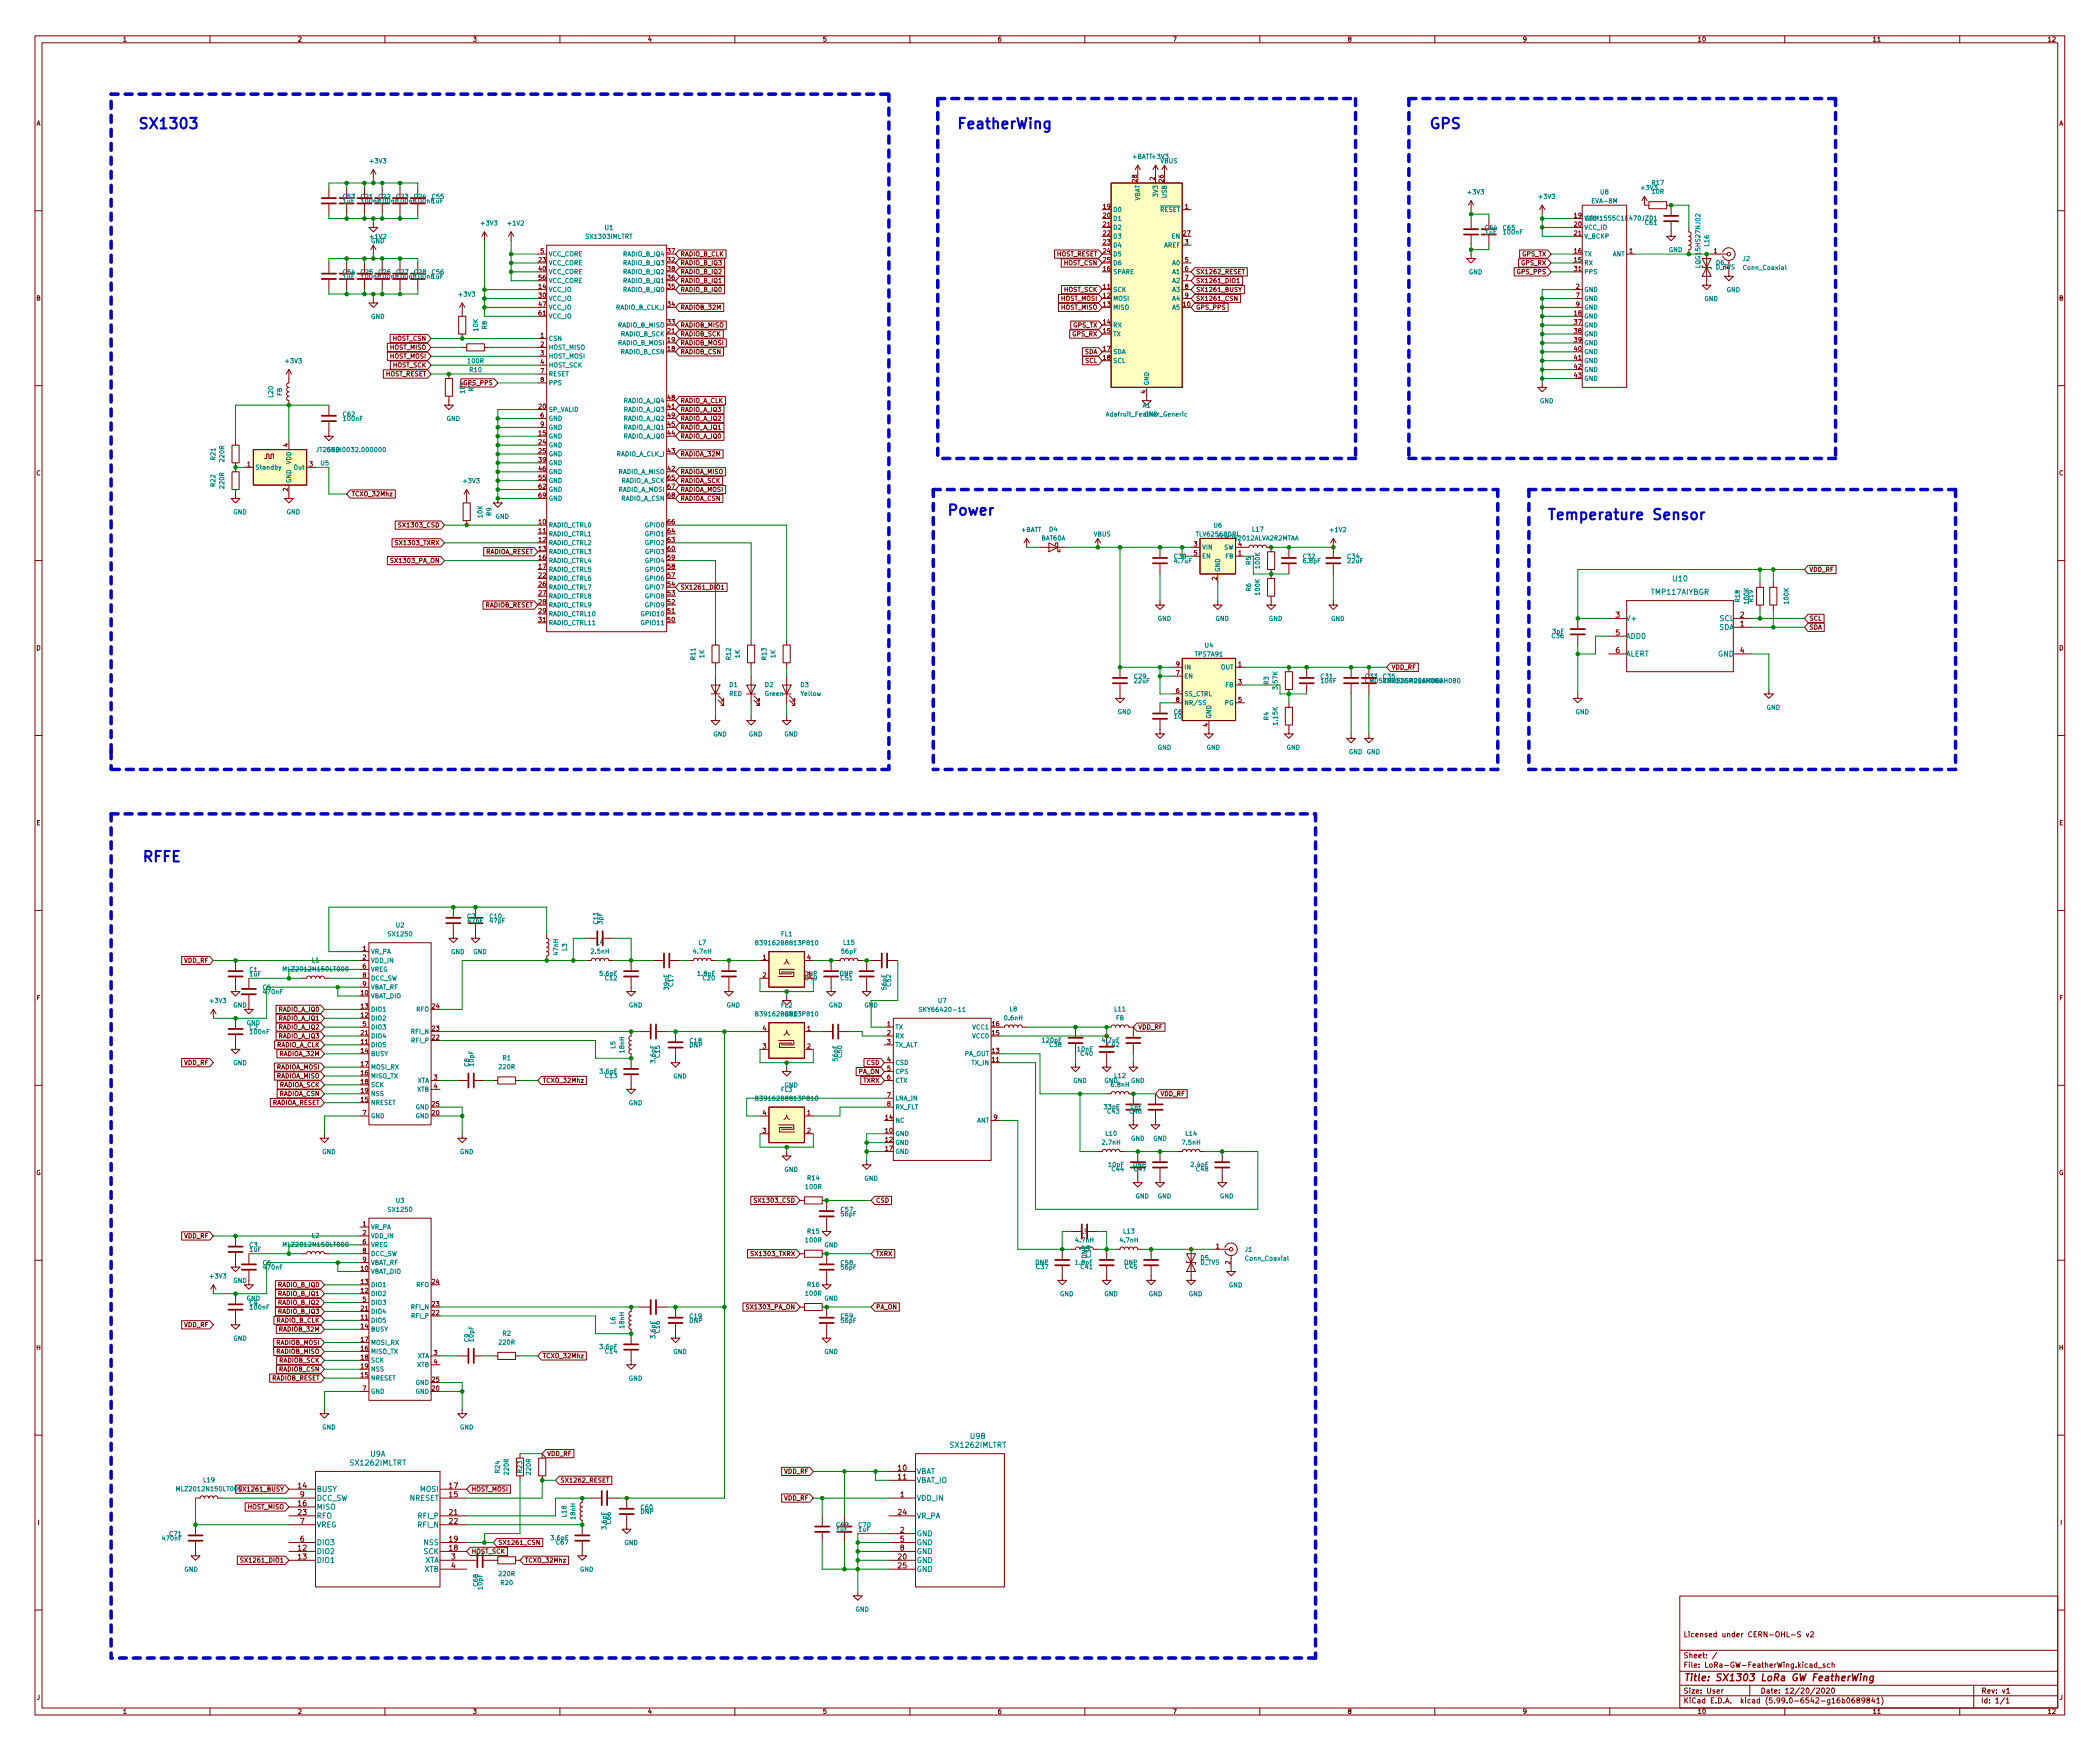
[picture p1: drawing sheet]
<svg xmlns="http://www.w3.org/2000/svg" width="600mm" height="500mm" viewBox="0 0 600 500" stroke-linecap="round" stroke-linejoin="round" font-family="sans-serif">
<defs><g id="words">
<g font-size="4.2" fill="#0000c2">
<text x="42.3" y="36.8">SX1303</text>
<text x="275.7" y="36.8">FeatherWing</text>
<text x="409" y="36.8">GPS</text>
<text x="271.9" y="147.3">Power</text>
<text x="447" y="148.6">Temperature Sensor</text>
<text x="41.2" y="246.4">RFFE</text>
</g>
<text font-size="2.8" fill="#840000" x="481" y="480.5">Title: SX1303 LoRa GW FeatherWing</text>
<g font-size="2.1" fill="#008484">
<text x="478.1" y="166.2">U10</text>
<text x="471.9" y="170">TMP117AIYBGR</text>
<text x="464.6" y="177.5">V+</text>
<text x="491.4" y="177.5">SCL</text>
<text x="464.6" y="182.6">ADD0</text>
<text x="491.1" y="180.1">SDA</text>
<text x="464.6" y="187.7">ALERT</text>
<text x="490.9" y="187.7">GND</text>
<text x="271.7" y="413.8">SX1262IMLTRT</text>
<text x="277.3" y="411.3">U9B</text>
<text x="100.3" y="418.9">SX1262IMLTRT</text>
<text x="105.8" y="416.4">U9A</text>
<text x="261.9" y="421.4">VBAT</text>
<text x="261.9" y="423.9">VBAT_IO</text>
<text x="90.4" y="429">DCC_SW</text>
<text x="90.4" y="426.4">BUSY</text>
<text x="90.4" y="431.5">MISO</text>
<text x="117" y="429">NRESET</text>
<text x="120.1" y="426.4">MOSI</text>
<text x="261.9" y="429">VDD_IN</text>
<text x="90.4" y="436.6">VREG</text>
<text x="90.4" y="434.1">RFO</text>
<text x="119.4" y="436.6">RFI_N</text>
<text x="119.6" y="434.1">RFI_P</text>
<text x="261.9" y="434.1">VR_PA</text>
<text x="90.4" y="441.7">DIO3</text>
<text x="121.2" y="441.7">NSS</text>
<text x="261.9" y="439.1">GND</text>
<text x="261.9" y="441.7">GND</text>
<text x="90.4" y="444.2">DIO2</text>
<text x="90.4" y="446.8">DIO1</text>
<text x="121.1" y="444.2">SCK</text>
<text x="121.3" y="446.8">XTA</text>
<text x="121.3" y="449.3">XTB</text>
<text x="261.9" y="444.2">GND</text>
<text x="261.9" y="446.8">GND</text>
<text x="261.9" y="449.3">GND</text>
</g>
<g font-size="2.1" fill="#840000">
<text x="461.7" y="176.5">3</text>
<text x="497.3" y="179.1">1</text>
<text x="497.3" y="176.5">2</text>
<text x="461.7" y="181.6">5</text>
<text x="461.7" y="186.7">6</text>
<text x="497.3" y="186.7">4</text>
<text x="85.2" y="425.4">14</text>
<text x="128.4" y="425.4">17</text>
<text x="256.6" y="420.4">10</text>
<text x="256.6" y="422.9">11</text>
<text x="85.2" y="430.5">16</text>
<text x="85.8" y="428">9</text>
<text x="128.4" y="428">15</text>
<text x="257.2" y="428">1</text>
<text x="85.2" y="433.1">23</text>
<text x="85.8" y="435.6">7</text>
<text x="128.4" y="433.1">21</text>
<text x="128.4" y="435.6">22</text>
<text x="256.6" y="433.1">24</text>
<text x="85.2" y="443.2">12</text>
<text x="85.8" y="440.7">6</text>
<text x="128.4" y="443.2">18</text>
<text x="128.4" y="440.7">19</text>
<text x="257.2" y="438.1">2</text>
<text x="257.2" y="440.7">5</text>
<text x="257.2" y="443.2">8</text>
<text x="85.2" y="445.8">13</text>
<text x="129" y="445.8">3</text>
<text x="129" y="448.3">4</text>
<text x="256.6" y="445.8">20</text>
<text x="256.6" y="448.3">25</text>
<text x="481" y="468">Licensed under CERN-OHL-S v2</text>
<text x="481" y="474">Sheet: /</text>
<text x="481" y="476.7">File: LoRa-GW-FeatherWing.kicad_sch</text>
<text x="481" y="484.1">Size: User</text>
<text x="503" y="484.1">Date: 12/20/2020</text>
<text x="566" y="484.1">Rev: v1</text>
<text x="481" y="486.9">KiCad E.D.A. kicad (5.99.0-6542-g16b0689841)</text>
<text x="566" y="486.9">Id: 1/1</text>
</g>
<g font-size="1.8" fill="#840000">
<text x="35" y="11.9">1</text>
<text x="85" y="11.9">2</text>
<text x="135" y="11.9">3</text>
<text x="185" y="11.9">4</text>
<text x="235" y="11.9">5</text>
<text x="285" y="11.9">6</text>
<text x="335" y="11.9">7</text>
<text x="385" y="11.9">8</text>
<text x="435" y="11.9">9</text>
<text x="485" y="11.9">10</text>
<text x="535" y="11.9">11</text>
<text x="585" y="11.9">12</text>
<text x="10.3" y="35.9">A</text>
<text x="588.3" y="35.9">A</text>
<text x="324.9" y="52" transform="rotate(-90 324.9 52)">28</text>
<text x="329.9" y="51.5" transform="rotate(-90 329.9 51.5)">2</text>
<text x="332.5" y="52" transform="rotate(-90 332.5 52)">26</text>
<text x="315.2" y="59.7">19</text>
<text x="338.6" y="59.7">1</text>
<text x="315.2" y="62.2">20</text>
<text x="315.2" y="64.8">21</text>
<text x="449.9" y="62.2">19</text>
<text x="449.9" y="64.8">20</text>
<text x="315.2" y="67.3">22</text>
<text x="315.2" y="69.8">23</text>
<text x="338.1" y="67.3">27</text>
<text x="338.6" y="69.8">3</text>
<text x="449.9" y="67.3">21</text>
<text x="154" y="74.9">23</text>
<text x="154" y="77.5">40</text>
<text x="154.4" y="72.4">5</text>
<text x="190.8" y="74.9">32</text>
<text x="190.8" y="72.4">37</text>
<text x="190.8" y="77.5">38</text>
<text x="194.4" y="73.3">RADIO_B_CLK</text>
<text x="194.4" y="75.8">RADIO_B_IQ3</text>
<text x="301.8" y="73.3">HOST_RESET</text>
<text x="304" y="75.8">HOST_CSN</text>
<text x="315.2" y="77.5">16</text>
<text x="315.2" y="72.4">24</text>
<text x="315.2" y="74.9">25</text>
<text x="338.6" y="74.9">5</text>
<text x="338.6" y="77.5">6</text>
<text x="434.7" y="75.8">GPS_RX</text>
<text x="434.9" y="73.3">GPS_TX</text>
<text x="449.9" y="72.4">16</text>
<text x="449.9" y="74.9">15</text>
<text x="449.9" y="77.5">31</text>
<text x="465.6" y="72.4">1</text>
<text x="489.7" y="72.4">1</text>
<text x="154" y="82.5">14</text>
<text x="154" y="80">56</text>
<text x="190.8" y="82.5">35</text>
<text x="190.8" y="80">36</text>
<text x="194.4" y="78.3">RADIO_B_IQ2</text>
<text x="194.4" y="80.9">RADIO_B_IQ1</text>
<text x="194.4" y="83.4">RADIO_B_IQ0</text>
<text x="304" y="83.4">HOST_SCK</text>
<text x="315.2" y="82.5">11</text>
<text x="338.6" y="80">7</text>
<text x="338.6" y="82.5">8</text>
<text x="341.7" y="78.3">SX1262_RESET</text>
<text x="341.7" y="80.9">SX1261_DIO1</text>
<text x="341.7" y="83.4">SX1261_BUSY</text>
<text x="433.6" y="78.3">GPS_PPS</text>
<text x="450.4" y="82.5">2</text>
<text x="10.3" y="85.9">B</text>
<text x="154" y="85.1">30</text>
<text x="154" y="87.6">47</text>
<text x="190.8" y="87.6">34</text>
<text x="194.4" y="88.5">RADIOB_32M</text>
<text x="303.2" y="86">HOST_MOSI</text>
<text x="303.2" y="88.5">HOST_MISO</text>
<text x="315.2" y="85.1">12</text>
<text x="315.2" y="87.6">13</text>
<text x="338.1" y="87.6">10</text>
<text x="338.6" y="85.1">9</text>
<text x="341.7" y="86">SX1261_CSN</text>
<text x="341.7" y="88.5">GPS_PPS</text>
<text x="450.4" y="85.1">7</text>
<text x="450.4" y="87.6">9</text>
<text x="588.3" y="85.9">B</text>
<text x="154" y="90.2">61</text>
<text x="190.8" y="95.2">21</text>
<text x="190.8" y="92.7">33</text>
<text x="194.4" y="93.6">RADIOB_MISO</text>
<text x="306.6" y="93.6">GPS_TX</text>
<text x="315.2" y="92.7">14</text>
<text x="315.2" y="95.2">15</text>
<text x="449.9" y="90.2">18</text>
<text x="449.9" y="92.7">37</text>
<text x="449.9" y="95.2">38</text>
<text x="111.4" y="99.9">HOST_MISO</text>
<text x="112.2" y="97.4">HOST_CSN</text>
<text x="154.4" y="96.5">1</text>
<text x="154.4" y="99">2</text>
<text x="154.4" y="101.6">3</text>
<text x="190.8" y="100.3">18</text>
<text x="190.8" y="97.8">19</text>
<text x="194.4" y="98.7">RADIOB_MOSI</text>
<text x="194.4" y="96.1">RADIOB_SCK</text>
<text x="194.4" y="101.2">RADIOB_CSN</text>
<text x="306.5" y="96.1">GPS_RX</text>
<text x="309.9" y="101.2">SDA</text>
<text x="315.2" y="100.3">17</text>
<text x="449.9" y="97.8">39</text>
<text x="449.9" y="100.3">40</text>
<text x="110.1" y="107.6">HOST_RESET</text>
<text x="111.4" y="102.5">HOST_MOSI</text>
<text x="112.2" y="105">HOST_SCK</text>
<text x="154.4" y="104.1">4</text>
<text x="154.4" y="106.7">7</text>
<text x="310.1" y="103.7">SCL</text>
<text x="315.2" y="102.9">18</text>
<text x="449.9" y="102.9">41</text>
<text x="449.9" y="105.4">42</text>
<text x="449.9" y="107.9">43</text>
<text x="132.6" y="110.1">GPS_PPS</text>
<text x="132.8" y="112.4" transform="rotate(-90 132.8 112.4)">10K</text>
<text x="154.4" y="109.2">8</text>
<text x="327.4" y="112.5" transform="rotate(-90 327.4 112.5)">4</text>
<text x="154" y="116.8">20</text>
<text x="154.4" y="119.4">6</text>
<text x="190.8" y="116.8">41</text>
<text x="190.8" y="114.3">48</text>
<text x="190.8" y="119.4">49</text>
<text x="194.4" y="115.2">RADIO_A_CLK</text>
<text x="194.4" y="117.7">RADIO_A_IQ3</text>
<text x="154" y="124.4">15</text>
<text x="154.4" y="121.9">9</text>
<text x="190.8" y="124.4">44</text>
<text x="190.8" y="121.9">45</text>
<text x="194.4" y="120.3">RADIO_A_IQ2</text>
<text x="194.4" y="122.8">RADIO_A_IQ1</text>
<text x="194.4" y="125.3">RADIO_A_IQ0</text>
<text x="82.3" y="127.7" transform="rotate(-90 82.3 127.7)">4</text>
<text x="154" y="127">24</text>
<text x="154" y="129.5">25</text>
<text x="190.8" y="129.5">43</text>
<text x="194.4" y="130.4">RADIOA_32M</text>
<text x="10.3" y="135.9">C</text>
<text x="70.6" y="133.3">1</text>
<text x="88.4" y="133.3">3</text>
<text x="154" y="132.1">39</text>
<text x="154" y="134.6">46</text>
<text x="154" y="137.1">55</text>
<text x="190.8" y="134.6">42</text>
<text x="190.8" y="137.1">65</text>
<text x="194.4" y="135.5">RADIOA_MISO</text>
<text x="588.3" y="135.9">C</text>
<text x="82.3" y="140.4" transform="rotate(-90 82.3 140.4)">2</text>
<text x="100.4" y="141.8">TCXO_32Mhz</text>
<text x="154" y="139.7">62</text>
<text x="154" y="142.2">69</text>
<text x="190.8" y="139.7">67</text>
<text x="190.8" y="142.2">68</text>
<text x="194.4" y="138">RADIOA_SCK</text>
<text x="194.4" y="140.6">RADIOA_MOSI</text>
<text x="194.4" y="143.1">RADIOA_CSN</text>
<text x="154" y="149.8">10</text>
<text x="190.8" y="149.8">66</text>
<text x="113.7" y="155.8">SX1303_TXRX</text>
<text x="114.7" y="150.7">SX1303_CSD</text>
<text x="154" y="152.4">11</text>
<text x="154" y="154.9">12</text>
<text x="190.8" y="154.9">63</text>
<text x="190.8" y="152.4">64</text>
<text x="112.3" y="160.9">SX1303_PA_ON</text>
<text x="138.5" y="158.4">RADIOA_RESET</text>
<text x="154" y="157.5">13</text>
<text x="154" y="160">16</text>
<text x="190.8" y="160">59</text>
<text x="190.8" y="157.5">60</text>
<text x="341.1" y="156.2">3</text>
<text x="341.1" y="158.7">5</text>
<text x="353.8" y="158.7">1</text>
<text x="353.8" y="156.2">4</text>
<text x="154" y="162.5">17</text>
<text x="154" y="165.1">22</text>
<text x="154" y="167.6">26</text>
<text x="190.8" y="167.6">54</text>
<text x="190.8" y="165.1">57</text>
<text x="190.8" y="162.5">58</text>
<text x="347.7" y="165.8" transform="rotate(-90 347.7 165.8)">2</text>
<text x="517" y="163.4">VDD_RF</text>
<text x="138.5" y="173.6">RADIOB_RESET</text>
<text x="154" y="170.2">27</text>
<text x="154" y="172.7">28</text>
<text x="190.8" y="172.7">52</text>
<text x="190.8" y="170.2">53</text>
<text x="194.4" y="168.5">SX1261_DIO1</text>
<text x="154" y="175.2">29</text>
<text x="154" y="177.8">31</text>
<text x="190.8" y="177.8">50</text>
<text x="190.8" y="175.2">51</text>
<text x="517" y="179.9">SDA</text>
<text x="517" y="177.4">SCL</text>
<text x="10.3" y="185.9">D</text>
<text x="588.3" y="185.9">D</text>
<text x="336.1" y="190.5">9</text>
<text x="353.8" y="190.5">1</text>
<text x="397.6" y="191.4">VDD_RF</text>
<text x="336.1" y="193">7</text>
<text x="353.8" y="195.6">3</text>
<text x="336.1" y="198.1">6</text>
<text x="336.1" y="200.6">8</text>
<text x="353.8" y="200.6">5</text>
<text x="345.2" y="207.7" transform="rotate(-90 345.2 207.7)">4</text>
<text x="10.4" y="235.9">E</text>
<text x="588.4" y="235.9">E</text>
<text x="52.6" y="275.2">VDD_RF</text>
<text x="103.6" y="271.8">1</text>
<text x="103.6" y="274.3">2</text>
<text x="217.9" y="274.3">1</text>
<text x="230.6" y="274.3">4</text>
<text x="103.6" y="276.8">6</text>
<text x="103.6" y="279.4">8</text>
<text x="103.6" y="281.9">9</text>
<text x="217.9" y="279.4">2</text>
<text x="230.1" y="280.2">C49</text>
<text x="230.6" y="279.4">3</text>
<text x="10.4" y="285.9">F</text>
<text x="103.2" y="284.5">10</text>
<text x="588.4" y="285.9">F</text>
<text x="79.6" y="291.7">RADIO_A_IQ1</text>
<text x="79.6" y="289.2">RADIO_A_IQ0</text>
<text x="103.2" y="290.8">12</text>
<text x="103.2" y="288.3">13</text>
<text x="103.6" y="293.4">5</text>
<text x="123.5" y="288.3">24</text>
<text x="253.5" y="293.4">1</text>
<text x="283.5" y="293.4">16</text>
<text x="78.8" y="299.3">RADIO_A_CLK</text>
<text x="79.6" y="296.8">RADIO_A_IQ3</text>
<text x="79.6" y="294.2">RADIO_A_IQ2</text>
<text x="103.2" y="298.4">11</text>
<text x="103.2" y="295.9">21</text>
<text x="123.5" y="294.6">23</text>
<text x="123.5" y="297.2">22</text>
<text x="217.9" y="299.7">3</text>
<text x="217.9" y="294.6">4</text>
<text x="230.6" y="294.6">1</text>
<text x="230.6" y="299.7">2</text>
<text x="253.5" y="295.9">2</text>
<text x="253.5" y="298.4">3</text>
<text x="283.5" y="295.9">15</text>
<text x="325.2" y="294.2">VDD_RF</text>
<text x="52.6" y="304.4">VDD_RF</text>
<text x="78.9" y="305.7">RADIOA_MOSI</text>
<text x="80" y="301.9">RADIOA_32M</text>
<text x="103.2" y="304.8">17</text>
<text x="103.2" y="301">14</text>
<text x="247.7" y="304.4">CSD</text>
<text x="253.5" y="303.5">4</text>
<text x="283.5" y="303.5">11</text>
<text x="283.5" y="301">13</text>
<text x="78.9" y="308.2">RADIOA_MISO</text>
<text x="79.7" y="310.8">RADIOA_SCK</text>
<text x="103.2" y="309.9">18</text>
<text x="103.2" y="307.3">16</text>
<text x="124" y="308.6">3</text>
<text x="124" y="311.1">4</text>
<text x="155" y="309.5">TCXO_32Mhz</text>
<text x="245.3" y="306.9">PA_ON</text>
<text x="246.7" y="309.5">TXRX</text>
<text x="253.5" y="306.1">5</text>
<text x="253.5" y="308.6">6</text>
<text x="77.5" y="315.8">RADIOA_RESET</text>
<text x="79.7" y="313.3">RADIOA_CSN</text>
<text x="103.2" y="312.4">19</text>
<text x="103.2" y="314.9">15</text>
<text x="123.5" y="316.2">25</text>
<text x="253.5" y="313.7">7</text>
<text x="253.5" y="316.2">8</text>
<text x="331.5" y="313.3">VDD_RF</text>
<text x="103.6" y="318.8">7</text>
<text x="123.5" y="318.8">20</text>
<text x="217.9" y="323.8">3</text>
<text x="217.9" y="318.8">4</text>
<text x="230.6" y="318.8">1</text>
<text x="230.6" y="323.8">2</text>
<text x="253" y="323.8">10</text>
<text x="253" y="320">14</text>
<text x="284" y="320">9</text>
<text x="253" y="326.4">12</text>
<text x="253" y="328.9">17</text>
<text x="10.3" y="335.9">G</text>
<text x="588.3" y="335.9">G</text>
<text x="216.3" y="343.8">SX1303_CSD</text>
<text x="250.3" y="343.8">CSD</text>
<text x="52.6" y="353.9">VDD_RF</text>
<text x="103.6" y="350.5">1</text>
<text x="103.6" y="353">2</text>
<text x="103.6" y="355.6">6</text>
<text x="103.6" y="358.1">8</text>
<text x="215.3" y="359">SX1303_TXRX</text>
<text x="250.3" y="359">TXRX</text>
<text x="347.5" y="356.9">1</text>
<text x="103.2" y="363.2">10</text>
<text x="103.6" y="360.7">9</text>
<text x="351.5" y="361.4" transform="rotate(-90 351.5 361.4)">2</text>
<text x="79.6" y="367.9">RADIO_B_IQ0</text>
<text x="79.6" y="370.4">RADIO_B_IQ1</text>
<text x="103.2" y="369.6">12</text>
<text x="103.2" y="367">13</text>
<text x="123.5" y="367">24</text>
<text x="79.6" y="373">RADIO_B_IQ2</text>
<text x="79.6" y="375.5">RADIO_B_IQ3</text>
<text x="103.2" y="377.2">11</text>
<text x="103.2" y="374.6">21</text>
<text x="103.6" y="372.1">5</text>
<text x="123.5" y="373.4">23</text>
<text x="123.5" y="375.9">22</text>
<text x="213.9" y="374.3">SX1303_PA_ON</text>
<text x="250.3" y="374.3">PA_ON</text>
<text x="52.6" y="379.3">VDD_RF</text>
<text x="78.8" y="378.1">RADIO_B_CLK</text>
<text x="80" y="380.6">RADIOB_32M</text>
<text x="103.2" y="383.5">17</text>
<text x="103.2" y="379.7">14</text>
<text x="10.3" y="385.9">H</text>
<text x="78.9" y="384.4">RADIOB_MOSI</text>
<text x="78.9" y="387">RADIOB_MISO</text>
<text x="79.7" y="389.5">RADIOB_SCK</text>
<text x="103.2" y="388.6">18</text>
<text x="103.2" y="386.1">16</text>
<text x="124" y="387.3">3</text>
<text x="124" y="389.9">4</text>
<text x="155" y="388.2">TCXO_32Mhz</text>
<text x="588.3" y="385.9">H</text>
<text x="77.5" y="394.6">RADIOB_RESET</text>
<text x="79.7" y="392">RADIOB_CSN</text>
<text x="103.2" y="391.1">19</text>
<text x="103.2" y="393.7">15</text>
<text x="123.5" y="395">25</text>
<text x="103.6" y="397.5">7</text>
<text x="123.5" y="397.5">20</text>
<text x="156.3" y="416.2">VDD_RF</text>
<text x="160.1" y="423.8">SX1262_RESET</text>
<text x="224" y="421.2">VDD_RF</text>
<text x="51.2" y="426.3">MLZ2012N150LT000 SX1261_BUSY</text>
<text x="70.8" y="431.4">HOST_MISO</text>
<text x="134.7" y="426.3">HOST_MOSI</text>
<text x="224" y="428.9">VDD_RF</text>
<text x="10.7" y="435.9">I</text>
<text x="588.7" y="435.9">I</text>
<text x="142.3" y="441.6">SX1261_CSN</text>
<text x="69.8" y="446.6">SX1261_DIO1</text>
<text x="134.7" y="444.1">HOST_SCK</text>
<text x="149.9" y="446.6">TCXO_32Mhz</text>
<text x="10.5" y="485.9">J</text>
<text x="588.5" y="485.9">J</text>
<text x="35" y="489.9">1</text>
<text x="85" y="489.9">2</text>
<text x="135" y="489.9">3</text>
<text x="185" y="489.9">4</text>
<text x="235" y="489.9">5</text>
<text x="285" y="489.9">6</text>
<text x="335" y="489.9">7</text>
<text x="385" y="489.9">8</text>
<text x="435" y="489.9">9</text>
<text x="485" y="489.9">10</text>
<text x="535" y="489.9">11</text>
<text x="585" y="489.9">12</text>
</g>
<g font-size="1.8" fill="#008484">
<text x="105.9" y="46.7">+3V3</text>
<text x="323.5" y="45.4">+BATT +3V3</text>
<text x="331.6" y="46.7">VBUS</text>
<text x="472.1" y="52.9">R17</text>
<text x="98" y="58.1">1uF</text>
<text x="98.1" y="56.8">C53</text>
<text x="103.2" y="56.8">C21</text>
<text x="103.3" y="58.1">100nF100nF100nF100nF1uF</text>
<text x="108.3" y="56.8">C22</text>
<text x="113.3" y="56.8">C23</text>
<text x="118.4" y="56.8">C24</text>
<text x="123.5" y="56.8">C55</text>
<text x="325.8" y="57.6" transform="rotate(-90 325.8 57.6)">VBAT</text>
<text x="330.8" y="56" transform="rotate(-90 330.8 56)">3V3</text>
<text x="333.4" y="56.6" transform="rotate(-90 333.4 56.6)">USB</text>
<text x="419.5" y="55.6">+3V3</text>
<text x="439.9" y="56.8">+3V3</text>
<text x="455.1" y="58.1">EVA-8M</text>
<text x="457.3" y="55.6">U8</text>
<text x="469.1" y="54.3">+3V3</text>
<text x="472.1" y="55.4">10R</text>
<text x="137.6" y="64.4">+3V3</text>
<text x="145.2" y="64.4">+1V2</text>
<text x="172.9" y="65.7">U1</text>
<text x="318" y="60.6">D0</text>
<text x="318" y="63.1">D1</text>
<text x="318" y="65.6">D2</text>
<text x="331.4" y="60.6">~RESET</text>
<text x="424.5" y="65.7">C64</text>
<text x="429.6" y="65.7">C65</text>
<text x="452.6" y="63.1">VCC</text>
<text x="452.6" y="65.6">VCC_IO</text>
<text x="454" y="63">GRM1555C1E470JZ01</text>
<text x="470.2" y="64.3">C61</text>
<text x="105.9" y="68.3">+1V2</text>
<text x="106" y="69.5">GND</text>
<text x="167.6" y="68.3">SX1303IMLTRT</text>
<text x="318" y="68.2">D3</text>
<text x="318" y="70.7">D4</text>
<text x="332.5" y="70.7">AREF</text>
<text x="334.9" y="68.2">EN</text>
<text x="424.4" y="67">1uF</text>
<text x="429.7" y="67">100nF</text>
<text x="452.6" y="68.2">V_BCKP</text>
<text x="488.4" y="70.3" transform="rotate(-90 488.4 70.3)">L16</text>
<text x="156.7" y="73.3">VCC_CORE</text>
<text x="156.7" y="75.8">VCC_CORE</text>
<text x="178.2" y="75.8">RADIO_B_IQ3</text>
<text x="178.2" y="73.3">RADIO_B_IQ4</text>
<text x="318" y="73.3">D5</text>
<text x="318" y="75.8">D6</text>
<text x="335.1" y="75.8">A0</text>
<text x="452.6" y="73.3">TX</text>
<text x="452.6" y="75.8">RX</text>
<text x="460.7" y="73.3">ANT</text>
<text x="476.8" y="72.1">GND</text>
<text x="485.8" y="76" transform="rotate(-90 485.8 76)">LQG15HS27NJ02</text>
<text x="490.2" y="77">D_TVS</text>
<text x="490.4" y="75.7">D6</text>
<text x="493.8" y="76.9" transform="rotate(-90 493.8 76.9)">2</text>
<text x="498" y="74.6">J2</text>
<text x="498.4" y="77.1">Conn_Coaxial</text>
<text x="98" y="79.7">1uF</text>
<text x="98.1" y="78.4">C54</text>
<text x="103.2" y="78.4">C25</text>
<text x="103.3" y="79.7">100nF100nF100nF100nF1uF</text>
<text x="108.3" y="78.4">C26</text>
<text x="113.3" y="78.4">C27</text>
<text x="118.4" y="78.4">C28</text>
<text x="123.5" y="78.4">C56</text>
<text x="156.7" y="83.4">VCC_IO</text>
<text x="156.7" y="78.3">VCC_CORE</text>
<text x="156.7" y="80.9">VCC_CORE</text>
<text x="178.2" y="83.4">RADIO_B_IQ0</text>
<text x="178.2" y="80.9">RADIO_B_IQ1</text>
<text x="178.2" y="78.3">RADIO_B_IQ2</text>
<text x="318" y="83.4">SCK</text>
<text x="318" y="78.3">SPARE</text>
<text x="335.1" y="78.3">A1</text>
<text x="335.1" y="80.9">A2</text>
<text x="335.1" y="83.4">A3</text>
<text x="419.7" y="78.4">GND</text>
<text x="452.6" y="78.3">PPS</text>
<text x="452.6" y="83.4">GND</text>
<text x="493.3" y="83.5">GND</text>
<text x="131.3" y="84.8">+3V3</text>
<text x="156.7" y="86">VCC_IO</text>
<text x="156.7" y="88.5">VCC_IO</text>
<text x="175.9" y="88.5">RADIO_B_CLK_I</text>
<text x="318" y="86">MOSI</text>
<text x="318" y="88.5">MISO</text>
<text x="335.1" y="88.5">A5</text>
<text x="335.1" y="86">A4</text>
<text x="452.6" y="86">GND</text>
<text x="452.6" y="88.5">GND</text>
<text x="487" y="86">GND</text>
<text x="106" y="91.1">GND</text>
<text x="136.6" y="94.6" transform="rotate(-90 136.6 94.6)">10K</text>
<text x="139.1" y="94.1" transform="rotate(-90 139.1 94.1)">R8</text>
<text x="156.7" y="91">VCC_IO</text>
<text x="176.5" y="93.6">RADIO_B_MISO</text>
<text x="318" y="93.6">RX</text>
<text x="452.6" y="91">GND</text>
<text x="452.6" y="93.6">GND</text>
<text x="156.7" y="97.4">CSN</text>
<text x="156.7" y="99.9">HOST_MISO</text>
<text x="176.5" y="98.7">RADIO_B_MOSI</text>
<text x="177.3" y="101.2">RADIO_B_CSN</text>
<text x="177.3" y="96.1">RADIO_B_SCK</text>
<text x="318" y="96.1">TX</text>
<text x="318" y="101.2">SDA</text>
<text x="452.6" y="96.1">GND</text>
<text x="452.6" y="98.7">GND</text>
<text x="452.6" y="101.2">GND</text>
<text x="81.7" y="103.8">+3V3</text>
<text x="133.8" y="103.8">100R</text>
<text x="134.3" y="106.4">R10</text>
<text x="156.7" y="102.5">HOST_MOSI</text>
<text x="156.7" y="105">HOST_SCK</text>
<text x="156.7" y="107.6">RESET</text>
<text x="318" y="103.7">SCL</text>
<text x="452.6" y="103.7">GND</text>
<text x="452.6" y="106.3">GND</text>
<text x="78" y="113.5" transform="rotate(-90 78 113.5)">L20</text>
<text x="80.6" y="113.2" transform="rotate(-90 80.6 113.2)">FB</text>
<text x="135.3" y="111.9" transform="rotate(-90 135.3 111.9)">R7</text>
<text x="156.7" y="110.1">PPS</text>
<text x="328.3" y="110.2" transform="rotate(-90 328.3 110.2)">GND</text>
<text x="452.6" y="108.8">GND</text>
<text x="98.1" y="119.1">C62</text>
<text x="156.7" y="117.7">SP_VALID</text>
<text x="178.2" y="117.7">RADIO_A_IQ3</text>
<text x="178.2" y="115.2">RADIO_A_IQ4</text>
<text x="316.8" y="119.1">Adafruit_Feather_Generic</text>
<text x="326.5" y="116.5">A1</text>
<text x="327" y="119.1">GND</text>
<text x="440" y="115.2">GND</text>
<text x="98.2" y="120.3">100nF</text>
<text x="127.6" y="120.3">GND</text>
<text x="156.7" y="120.3">GND</text>
<text x="156.7" y="122.8">GND</text>
<text x="156.7" y="125.3">GND</text>
<text x="178.2" y="125.3">RADIO_A_IQ0</text>
<text x="178.2" y="122.8">RADIO_A_IQ1</text>
<text x="178.2" y="120.3">RADIO_A_IQ2</text>
<text x="61.5" y="131.4" transform="rotate(-90 61.5 131.4)">R21</text>
<text x="64.1" y="131.9" transform="rotate(-90 64.1 131.9)">220R</text>
<text x="91.8" y="129.2">JT255BI0032.000000</text>
<text x="93.3" y="129.2">GND</text>
<text x="156.7" y="127.9">GND</text>
<text x="156.7" y="130.4">GND</text>
<text x="175.9" y="130.4">RADIO_A_CLK_I</text>
<text x="72.9" y="134.2">Standby</text>
<text x="83.2" y="132.8" transform="rotate(-90 83.2 132.8)">VDD</text>
<text x="84.1" y="134.2">Out</text>
<text x="91.7" y="133">U5</text>
<text x="156.7" y="133">GND</text>
<text x="156.7" y="135.5">GND</text>
<text x="176.5" y="135.5">RADIO_A_MISO</text>
<text x="61.5" y="139" transform="rotate(-90 61.5 139)">R22</text>
<text x="64.1" y="139.5" transform="rotate(-90 64.1 139.5)">220R</text>
<text x="83.2" y="138.2" transform="rotate(-90 83.2 138.2)">GND</text>
<text x="132.5" y="138.1">+3V3</text>
<text x="156.7" y="138">GND</text>
<text x="156.7" y="140.6">GND</text>
<text x="156.7" y="143.1">GND</text>
<text x="176.5" y="140.6">RADIO_A_MOSI</text>
<text x="177.3" y="138">RADIO_A_SCK</text>
<text x="177.3" y="143.1">RADIO_A_CSN</text>
<text x="66.6" y="147">GND</text>
<text x="81.9" y="147">GND</text>
<text x="137.9" y="147.9" transform="rotate(-90 137.9 147.9)">10K</text>
<text x="140.4" y="147.4" transform="rotate(-90 140.4 147.4)">R9</text>
<text x="141.5" y="148.3">GND</text>
<text x="156.7" y="150.7">RADIO_CTRL0</text>
<text x="156.7" y="153.3">RADIO_CTRL1</text>
<text x="156.7" y="155.8">RADIO_CTRL2</text>
<text x="184.6" y="155.8">GPIO2</text>
<text x="184.6" y="153.3">GPIO1</text>
<text x="184.6" y="150.7">GPIO0</text>
<text x="291.8" y="152.1">+BATT</text>
<text x="297.6" y="154.5">BAT60A</text>
<text x="299.9" y="151.9">D4</text>
<text x="312.5" y="153.3">VBUS</text>
<text x="342" y="153.3">TLV62568DRL</text>
<text x="346.8" y="150.8">U6</text>
<text x="348.1" y="154.5">TFM252012ALVA2R2MTAA</text>
<text x="357.9" y="151.9">L17</text>
<text x="380.2" y="152.1">+1V2</text>
<text x="156.7" y="158.4">RADIO_CTRL3</text>
<text x="156.7" y="160.9">RADIO_CTRL4</text>
<text x="184.6" y="160.9">GPIO4</text>
<text x="184.6" y="158.4">GPIO3</text>
<text x="335.6" y="159.7">C30</text>
<text x="335.7" y="161">4.7uF</text>
<text x="343.4" y="157.1">VIN</text>
<text x="343.4" y="159.6">EN</text>
<text x="349.7" y="157.1">SW</text>
<text x="350.2" y="159.6">FB</text>
<text x="357.4" y="161.4" transform="rotate(-90 357.4 161.4)">R5</text>
<text x="372.4" y="159.7">C32</text>
<text x="372.5" y="161">6.8pF</text>
<text x="385.1" y="159.7">C34</text>
<text x="385.2" y="161">22uF</text>
<text x="156.7" y="163.4">RADIO_CTRL5</text>
<text x="156.7" y="166">RADIO_CTRL6</text>
<text x="184.6" y="166">GPIO6</text>
<text x="184.6" y="163.4">GPIO5</text>
<text x="348.6" y="163.6" transform="rotate(-90 348.6 163.6)">GND</text>
<text x="360" y="162.4" transform="rotate(-90 360 162.4)">100K</text>
<text x="156.7" y="168.5">RADIO_CTRL7</text>
<text x="156.7" y="171.1">RADIO_CTRL8</text>
<text x="156.7" y="173.6">RADIO_CTRL9</text>
<text x="184.6" y="173.6">GPIO9</text>
<text x="184.6" y="171.1">GPIO8</text>
<text x="184.6" y="168.5">GPIO7</text>
<text x="357.4" y="169" transform="rotate(-90 357.4 169)">R6</text>
<text x="360" y="170" transform="rotate(-90 360 170)">100K</text>
<text x="497.1" y="172" transform="rotate(-90 497.1 172)">R18</text>
<text x="499.7" y="172.5" transform="rotate(-90 499.7 172.5)">100K</text>
<text x="500.9" y="172" transform="rotate(-90 500.9 172)">R19</text>
<text x="511.1" y="172.5" transform="rotate(-90 511.1 172.5)">100K</text>
<text x="156.7" y="176.1">RADIO_CTRL10</text>
<text x="156.7" y="178.7">RADIO_CTRL11</text>
<text x="183.6" y="178.7">GPIO11</text>
<text x="183.6" y="176.1">GPIO10</text>
<text x="330.8" y="177.5">GND</text>
<text x="347.3" y="177.5">GND</text>
<text x="362.5" y="177.5">GND</text>
<text x="380.3" y="177.5">GND</text>
<text x="344.3" y="185.1">U4</text>
<text x="443.5" y="182.4">C36</text>
<text x="443.7" y="181.1">3pF</text>
<text x="198.7" y="188.6" transform="rotate(-90 198.7 188.6)">R11</text>
<text x="201.2" y="188.1" transform="rotate(-90 201.2 188.1)">1K</text>
<text x="208.8" y="188.6" transform="rotate(-90 208.8 188.6)">R12</text>
<text x="211.4" y="188.1" transform="rotate(-90 211.4 188.1)">1K</text>
<text x="219" y="188.6" transform="rotate(-90 219 188.6)">R13</text>
<text x="221.5" y="188.1" transform="rotate(-90 221.5 188.1)">1K</text>
<text x="338.3" y="191.4">IN</text>
<text x="341.6" y="187.6">TPS7A91</text>
<text x="348.8" y="191.4">OUT</text>
<text x="208.5" y="196.4">D1</text>
<text x="218.6" y="196.4">D2</text>
<text x="228.8" y="196.4">D3</text>
<text x="324.2" y="194">C29</text>
<text x="324.2" y="195.3">22uF</text>
<text x="338.3" y="193.9">EN</text>
<text x="350.2" y="196.5">FB</text>
<text x="362.5" y="195.7" transform="rotate(-90 362.5 195.7)">R3</text>
<text x="365.1" y="196.9" transform="rotate(-90 365.1 196.9)">3.57K</text>
<text x="377.5" y="194">C31</text>
<text x="377.5" y="195.3">10nF</text>
<text x="390.2" y="194">C33</text>
<text x="391.1" y="195.3">CM05X5R226M06AH080</text>
<text x="395.3" y="194">C35</text>
<text x="208.3" y="198.9">RED</text>
<text x="218.7" y="198.9">Green</text>
<text x="228.9" y="198.9">Yellow</text>
<text x="338.3" y="199">SS_CTRL</text>
<text x="338.3" y="201.5">NR/SS</text>
<text x="350" y="201.5">PG</text>
<text x="504.8" y="202.9">GND</text>
<text x="319.3" y="204.1">GND</text>
<text x="335.6" y="204.1">C63</text>
<text x="335.7" y="205.4">100nF</text>
<text x="346.1" y="205.5" transform="rotate(-90 346.1 205.5)">GND</text>
<text x="362.5" y="205.8" transform="rotate(-90 362.5 205.8)">R4</text>
<text x="365.1" y="207.1" transform="rotate(-90 365.1 207.1)">1.15K</text>
<text x="450.2" y="204.1">GND</text>
<text x="203.8" y="210.5">GND</text>
<text x="213.9" y="210.5">GND</text>
<text x="224.1" y="210.5">GND</text>
<text x="330.8" y="214.3">GND</text>
<text x="344.7" y="214.3">GND</text>
<text x="367.6" y="214.3">GND</text>
<text x="385.4" y="215.6">GND GND</text>
<text x="133.5" y="262.6">C7</text>
<text x="133.7" y="263.8">47nF</text>
<text x="140" y="262.6">C10</text>
<text x="140" y="263.8">47pF</text>
<text x="111.2" y="267.6">SX1250</text>
<text x="113.2" y="265.1">U2</text>
<text x="170.9" y="264.1" transform="rotate(-90 170.9 264.1)">C11</text>
<text x="172.2" y="264.2" transform="rotate(-90 172.2 264.2)">3pF</text>
<text x="223.2" y="267.6">FL1</text>
<text x="89.1" y="275.1">L1</text>
<text x="105.9" y="272.7">VR_PA</text>
<text x="105.9" y="275.2">VDD_IN</text>
<text x="128.8" y="272.7">GND</text>
<text x="135.2" y="272.7">GND</text>
<text x="159.5" y="272.9" transform="rotate(-90 159.5 272.9)">47nH</text>
<text x="162" y="271.8" transform="rotate(-90 162 271.8)">L3</text>
<text x="169" y="272.6">2.5nH</text>
<text x="170.4" y="270">L4</text>
<text x="198.3" y="272.6">4.7nH</text>
<text x="199.6" y="270">L7</text>
<text x="217" y="270.2">B39162B8813P810</text>
<text x="240.5" y="272.6">56pF</text>
<text x="241" y="270">L15</text>
<text x="71.3" y="277.8">C1</text>
<text x="71.4" y="279.1">1uF</text>
<text x="81.7" y="277.7">MLZ2012N150LT000</text>
<text x="105.9" y="277.7">VREG</text>
<text x="105.9" y="280.3">DCC_SW</text>
<text x="171.5" y="278.9">5.6pF</text>
<text x="173" y="280.2">C12</text>
<text x="192.3" y="281.9" transform="rotate(-90 192.3 281.9)">C17</text>
<text x="199.4" y="278.9">1.8pF</text>
<text x="200.9" y="280.2">C20</text>
<text x="229.8" y="278.9">DNP</text>
<text x="240" y="278.9">DNP</text>
<text x="240.3" y="280.2">C51</text>
<text x="254.6" y="281.9" transform="rotate(-90 254.6 281.9)">C52</text>
<text x="60.1" y="286.7">+3V3</text>
<text x="66.6" y="288">GND</text>
<text x="75.1" y="282.9">C5</text>
<text x="75.4" y="284.2">470nF</text>
<text x="105.9" y="282.8">VBAT_RF</text>
<text x="105.9" y="285.4">VBAT_DIO</text>
<text x="179.6" y="288">GND</text>
<text x="191.1" y="282.8" transform="rotate(-90 191.1 282.8)">39pF</text>
<text x="207.6" y="288">GND</text>
<text x="223.2" y="288">FL2</text>
<text x="236.8" y="288">GND</text>
<text x="247" y="288">GND</text>
<text x="253.3" y="282.8" transform="rotate(-90 253.3 282.8)">56pF</text>
<text x="268.1" y="286.7">U7</text>
<text x="70.4" y="293">GND</text>
<text x="105.9" y="291.7">DIO2</text>
<text x="105.9" y="289.2">DIO1</text>
<text x="118.9" y="289.2">RFO</text>
<text x="217" y="290.5">B39162B8813P810</text>
<text x="224.1" y="290.5">GND</text>
<text x="263.7" y="289.2">SKY66420-11</text>
<text x="287.2" y="291.6">0.6nH</text>
<text x="288.5" y="289.1">L8</text>
<text x="318.5" y="289.1">L11</text>
<text x="318.9" y="291.6">FB</text>
<text x="71.3" y="294.3">C2</text>
<text x="71.6" y="295.6">100nF</text>
<text x="105.9" y="294.2">DIO3</text>
<text x="105.9" y="299.3">DIO5</text>
<text x="105.9" y="296.8">DIO4</text>
<text x="117.6" y="295.5">RFI_N</text>
<text x="117.7" y="298.1">RFI_P</text>
<text x="175.8" y="299.7" transform="rotate(-90 175.8 299.7)">L5</text>
<text x="197" y="299.4">DNP</text>
<text x="197.2" y="298.1">C18</text>
<text x="255.8" y="294.2">TX</text>
<text x="255.8" y="296.8">RX</text>
<text x="255.8" y="299.3">TX_ALT</text>
<text x="278" y="296.8">VCC0</text>
<text x="278" y="294.2">VCC1</text>
<text x="298" y="298">120pF</text>
<text x="300" y="299.3">C38</text>
<text x="315" y="298">4.7uF</text>
<text x="316.5" y="299.3">C42</text>
<text x="66.6" y="304.5">GND</text>
<text x="105.9" y="305.7">MOSI_RX</text>
<text x="105.9" y="301.9">BUSY</text>
<text x="134.1" y="304.9" transform="rotate(-90 134.1 304.9)">C8</text>
<text x="135.3" y="304.7" transform="rotate(-90 135.3 304.7)">10pF</text>
<text x="142.7" y="305.6">220R</text>
<text x="143.6" y="303.1">R1</text>
<text x="178.4" y="300.9" transform="rotate(-90 178.4 300.9)">18nH</text>
<text x="187.3" y="303.7" transform="rotate(-90 187.3 303.7)">3.6pF</text>
<text x="188.5" y="302.2" transform="rotate(-90 188.5 302.2)">C15</text>
<text x="239.3" y="303.2" transform="rotate(-90 239.3 303.2)">56pF</text>
<text x="240.6" y="302.2" transform="rotate(-90 240.6 302.2)">C50</text>
<text x="255.8" y="304.4">CSD</text>
<text x="275.5" y="301.9">PA_OUT</text>
<text x="277.7" y="304.4">TX_IN</text>
<text x="307.9" y="300.5">10nF</text>
<text x="308.9" y="301.8">C40</text>
<text x="105.9" y="310.8">SCK</text>
<text x="105.9" y="308.2">MISO_TX</text>
<text x="119.1" y="309.5">XTA</text>
<text x="171.5" y="306.9">3.6pF</text>
<text x="173" y="308.1">C13</text>
<text x="192.3" y="308.3">GND</text>
<text x="224.1" y="310.8">GND</text>
<text x="255.8" y="306.9">CPS</text>
<text x="255.8" y="309.5">CTX</text>
<text x="306.6" y="309.6">GND</text>
<text x="315.5" y="309.6">GND</text>
<text x="317.6" y="310.7">6.8nH</text>
<text x="318.5" y="308.1">L12</text>
<text x="323.2" y="309.6">GND</text>
<text x="105.9" y="313.3">NSS</text>
<text x="105.9" y="315.8">NRESET</text>
<text x="118.8" y="317.1">GND</text>
<text x="119.1" y="312">XTB</text>
<text x="179.6" y="315.9">GND</text>
<text x="217" y="314.6">B39162B8813P810</text>
<text x="223.2" y="312.1">FL3</text>
<text x="255.8" y="314.6">LNA_IN</text>
<text x="255.8" y="317.1">RX_FLT</text>
<text x="315.6" y="317">33pF</text>
<text x="323" y="317">1nF</text>
<text x="105.9" y="319.6">GND</text>
<text x="118.8" y="319.6">GND</text>
<text x="255.8" y="320.9">NC</text>
<text x="279.1" y="320.9">ANT</text>
<text x="316.5" y="318.3">C43</text>
<text x="322.8" y="318.3">C46</text>
<text x="92" y="329.9">GND</text>
<text x="131.4" y="329.9">GND</text>
<text x="255.8" y="324.7">GND</text>
<text x="255.8" y="327.3">GND</text>
<text x="255.8" y="329.8">GND</text>
<text x="315.1" y="327.2">2.7nH</text>
<text x="316" y="324.7">L10</text>
<text x="323.2" y="326.1">GND</text>
<text x="329.5" y="326.1">GND</text>
<text x="338" y="327.2">7.5nH</text>
<text x="338.8" y="324.7">L14</text>
<text x="224.1" y="335">GND</text>
<text x="316.8" y="333.5">10pF</text>
<text x="317.8" y="334.8">C44</text>
<text x="323.8" y="333.5">DNP</text>
<text x="324.1" y="334.8">C47</text>
<text x="340.4" y="333.5">2.4pF</text>
<text x="341.9" y="334.8">C48</text>
<text x="230.3" y="339.9">100R</text>
<text x="230.8" y="337.4">R14</text>
<text x="247" y="337.5">GND</text>
<text x="111.2" y="346.4">SX1250</text>
<text x="113.2" y="343.8">U3</text>
<text x="240.3" y="346.4">C57</text>
<text x="240.4" y="347.7">56pF</text>
<text x="324.4" y="342.6">GND</text>
<text x="330.8" y="342.6">GND</text>
<text x="348.6" y="342.6">GND</text>
<text x="89.1" y="353.9">L2</text>
<text x="105.9" y="351.4">VR_PA</text>
<text x="105.9" y="353.9">VDD_IN</text>
<text x="230.8" y="352.6">R15</text>
<text x="308.8" y="352.6">L9</text>
<text x="321.1" y="352.6">L13</text>
<text x="71.3" y="356.5">C3</text>
<text x="71.4" y="357.8">1uF</text>
<text x="81.7" y="356.4">MLZ2012N150LT000</text>
<text x="105.9" y="356.5">VREG</text>
<text x="105.9" y="359">DCC_SW</text>
<text x="230.3" y="355.1">100R</text>
<text x="235.5" y="356.5">GND</text>
<text x="307.5" y="355.1">4.7nH</text>
<text x="310.4" y="359.7" transform="rotate(-90 310.4 359.7)">DNP</text>
<text x="311.7" y="359.4" transform="rotate(-90 311.7 359.4)">C39</text>
<text x="320.2" y="355.1">4.7nH</text>
<text x="355.8" y="357.8">J1</text>
<text x="60.1" y="365.4">+3V3</text>
<text x="75.1" y="361.6">C6</text>
<text x="75.4" y="362.9">470nF</text>
<text x="105.9" y="361.6">VBAT_RF</text>
<text x="105.9" y="364.1">VBAT_DIO</text>
<text x="240.3" y="361.6">C58</text>
<text x="240.4" y="362.9">56pF</text>
<text x="295.8" y="361.5">DNP</text>
<text x="296.2" y="362.8">C37</text>
<text x="307.4" y="361.5">1.8pF</text>
<text x="308.9" y="362.8">C41</text>
<text x="321.2" y="361.5">DNP</text>
<text x="321.6" y="362.8">C45</text>
<text x="342.9" y="361.5">D_TVS</text>
<text x="343.1" y="360.2">D5</text>
<text x="356.1" y="360.4">Conn_Coaxial</text>
<text x="66.6" y="366.7">GND</text>
<text x="70.4" y="371.8">GND</text>
<text x="105.9" y="370.4">DIO2</text>
<text x="105.9" y="367.9">DIO1</text>
<text x="118.9" y="367.9">RFO</text>
<text x="230.3" y="370.4">100R</text>
<text x="230.8" y="367.8">R16</text>
<text x="235.5" y="371.8">GND</text>
<text x="302.8" y="370.5">GND</text>
<text x="315.5" y="370.5">GND</text>
<text x="328.2" y="370.5">GND</text>
<text x="339.7" y="370.5">GND</text>
<text x="351.1" y="368">GND</text>
<text x="71.3" y="373.1">C4</text>
<text x="71.6" y="374.3">100nF</text>
<text x="105.9" y="373">DIO3</text>
<text x="105.9" y="375.5">DIO4</text>
<text x="117.6" y="374.3">RFI_N</text>
<text x="117.7" y="376.8">RFI_P</text>
<text x="197.2" y="376.9">C19</text>
<text x="240.3" y="376.9">C59</text>
<text x="66.6" y="383.2">GND</text>
<text x="105.9" y="378.1">DIO5</text>
<text x="105.9" y="380.6">BUSY</text>
<text x="134.1" y="383.6" transform="rotate(-90 134.1 383.6)">C9</text>
<text x="135.3" y="383.4" transform="rotate(-90 135.3 383.4)">10pF</text>
<text x="143.6" y="381.8">R2</text>
<text x="175.8" y="378.5" transform="rotate(-90 175.8 378.5)">L6</text>
<text x="178.4" y="379.6" transform="rotate(-90 178.4 379.6)">18nH</text>
<text x="187.3" y="382.4" transform="rotate(-90 187.3 382.4)">3.6pF</text>
<text x="188.5" y="381" transform="rotate(-90 188.5 381)">C16</text>
<text x="197" y="378.1">DNP</text>
<text x="240.4" y="378.1">56pF</text>
<text x="105.9" y="389.5">SCK</text>
<text x="105.9" y="384.4">MOSI_RX</text>
<text x="105.9" y="387">MISO_TX</text>
<text x="119.1" y="388.2">XTA</text>
<text x="142.7" y="384.3">220R</text>
<text x="171.5" y="385.6">3.6pF</text>
<text x="173" y="386.9">C14</text>
<text x="192.3" y="387">GND</text>
<text x="235.5" y="387">GND</text>
<text x="105.9" y="392">NSS</text>
<text x="105.9" y="394.6">NRESET</text>
<text x="118.8" y="395.8">GND</text>
<text x="119.1" y="390.8">XTB</text>
<text x="179.6" y="394.6">GND</text>
<text x="105.9" y="398.4">GND</text>
<text x="118.8" y="398.4">GND</text>
<text x="92" y="408.6">GND</text>
<text x="131.4" y="408.6">GND</text>
<text x="58.2" y="423.7">L19</text>
<text x="142.8" y="421" transform="rotate(-90 142.8 421)">R24</text>
<text x="145.3" y="421.5" transform="rotate(-90 145.3 421.5)">220R</text>
<text x="149.2" y="421" transform="rotate(-90 149.2 421)">R23</text>
<text x="151.7" y="421.5" transform="rotate(-90 151.7 421.5)">220R</text>
<text x="183.2" y="431.5">C60</text>
<text x="161.9" y="433.6" transform="rotate(-90 161.9 433.6)">L18</text>
<text x="164.4" y="434.2" transform="rotate(-90 164.4 434.2)">18nH</text>
<text x="173.3" y="437.1" transform="rotate(-90 173.3 437.1)">3.6pF</text>
<text x="174.6" y="435.6" transform="rotate(-90 174.6 435.6)">C66</text>
<text x="183" y="432.7">DNP</text>
<text x="239" y="437.8">1uF</text>
<text x="239.1" y="436.6">C69</text>
<text x="245.3" y="437.8">1uF</text>
<text x="245.4" y="436.6">C70</text>
<text x="46.5" y="440.4">470nF</text>
<text x="48.5" y="439.1">C71</text>
<text x="157.5" y="440.2">3.6pF</text>
<text x="159" y="441.5">C67</text>
<text x="178.4" y="441.6">GND</text>
<text x="52.6" y="449.3">GND</text>
<text x="165.7" y="449.3">GND</text>
<text x="136.6" y="453.4" transform="rotate(-90 136.6 453.4)">C68</text>
<text x="137.9" y="454.3" transform="rotate(-90 137.9 454.3)">10pF</text>
<text x="142.7" y="450.5">220R</text>
<text x="143.2" y="453.1">R20</text>
<text x="244.4" y="460.7">GND</text>
</g>
</g></defs>
<g fill="none" stroke="#840000" stroke-width=".29">
<path d="M10 10.2h580v480h-580zM12 12.2h576v476h-576zM60 10.2v2M110 10.2v2M160 10.2v2M210 10.2v2M260 10.2v2M310 10.2v2M360 10.2v2M410 10.2v2M460 10.2v2M510 10.2v2"/>
<path d="M536.6 11.8h.7M560 10.2v2M94 53.6v2.8M94 58.4v2.8M99.1 53.6v2.8M99.1 58.4v2.8M104.1 53.6v2.8M104.1 58.4v2.8M106.7 48.5v2.5M106.7 48.5l-.8 1.3M106.7 48.5l.7 1.3M109.2 53.6v2.8"/>
<path d="M109.2 58.4v2.8M114.3 53.6v2.8M114.3 58.4v2.8M119.4 53.6v2.8M119.4 58.4v2.8M317.5 52.3h20.3v58.4h-20.3zM325.1 47.2v2.6M325.1 47.2l-.7 1.3M325.1 47.2l.8 1.3M330.2 47.2v5.1M330.2 47.2l-.8 1.3M330.2 47.2l.8 1.3"/>
<path d="M332.7 47.2l-.7 1.3M332.7 47.2v2.6M332.7 47.2l.8 1.3M337.8 59.9h2.6M420.4 57.4v2.5M420.4 57.4l-.8 1.3M420.4 57.4l.7 1.3M440.7 58.7l-.8 1.2M440.7 58.7v2.5M440.7 58.7l.8 1.2M452.1 58.7h12.7v52h-12.7zM469.9 56.1l-.8 1.3"/>
<path d="M469.9 56.1v2.6h1.3M469.9 56.1l.8 1.3M471.2 57.6h5v2.1h-5zM476.2 58.7h1.3v2.8M10 60.2h2M94 75.2v2.8M94 80v2.8M99.1 75.2v2.8M99.1 80v2.8M104.1 75.2v2.8M104.1 80v2.8M106.7 63.7v1.3h1.2l-1.2 1.3-1.3-1.3h1.3"/>
<path d="M106.7 70.1l-.8 1.3M106.7 70.1v2.5M106.7 70.1l.7 1.3M109.2 75.2v2.8M109.2 80v2.8M114.3 75.2v2.8M114.3 80v2.8M119.4 75.2v2.8M119.4 80v2.8M138.4 66.3l-.7 1.2M138.4 66.3v2.5M138.4 66.3l.8 1.2"/>
<path d="M146 66.3l-.7 1.2M146 66.3v2.5M146 66.3l.8 1.2M153.7 72.6h2.5M156.2 70.1h34.3v110.5h-34.3zM194.1 71.5h13.4v2.3h-13.4l-1.1-1.2zM194.1 74h12.9v2.3h-12.9l-1.1-1.1zM194.1 76.5h12.9v2.4h-12.9l-1.1-1.2zM194.1 79.1h12.9v2.3h-12.9l-1.1-1.2zM301.3 71.5h12.6l1.1 1.1-1.1 1.2h-12.6zM303.2 74h10.7l1.1 1.2-1.1 1.1h-10.7zM315 65h2.5"/>
<path d="M337.8 77.7h2.6M337.8 70.1h2.6M337.8 75.2h2.6M341.4 76.5h15v2.4h-15l-1-1.2zM341.4 79.1h13.7v2.3h-13.7l-1-1.2zM353.4 79.9l.4-.3v1.2M354.9 77h.7M420.4 72.6v1.3h1.2l-1.2 1.3-1.3-1.3h1.3M420.4 62.5v2.8M420.4 67.3v2.8M425.4 62.5v2.8M425.4 67.3v2.8"/>
<path d="M432.7 76.5h9.5l1 1.2-1 1.2h-9.5zM433.9 74h8.3l1 1.2-1 1.1h-8.3zM434.2 71.5h8l1 1.1-1 1.2h-8zM449.6 77.7h2.5M449.6 67.5h2.5M464.8 72.6h2.6M477.5 63.5v4h1.3l-1.3 1.3-1.3-1.3h1.3M482.6 65v1.3l.4 .2 .2 .4-.2 .5-.4 .1 .4 .2 .2 .5-.2 .4-.4 .2 .4 .2 .2 .5-.2 .4-.4 .2 .4 .2 .2 .4-.2 .5-.4 .2v1.2M486.4 75.9v.5h2.5v.5M486.4 73.9h2.5l-2.5 5.1h2.5zM487.7 72.6v8.9h1.2l-1.2 1.3-1.3-1.3h1.3M488.9 72.6h4.6"/>
<path d="M492.2 72.1a1.8 1.8 0 0 1 2.8-1 1.8 1.8 0 0 1 .1 2.9 1.8 1.8 0 0 1-2.8-.9M494 77.7v1.3h1.3l-1.3 1.2-1.2-1.2h1.2M494 74.4v.8M588 60.2h2M106.7 85.3v1.3h1.2l-1.2 1.3-1.3-1.3h1.3M110.7 98.1h11.5l1 1.2-1 1.2h-11.5zM111.5 95.6h10.7l1 1.2-1 1.1h-10.7zM131.1 90.4h2v5.1h-2zM132.1 99.3h1.2M132.1 86.6v3.8M132.1 95.5v1.3M132.1 86.6l-.8 1.3"/>
<path d="M132.1 86.6l.7 1.3M133.3 98.3h5.1v2h-5.1zM138.4 99.3h1.3M153.7 99.3h2.5M153.7 96.8h2.5M153.7 90.4h2.5M190.5 95.5h2.5M194.1 96.9h13.4v2.3h-13.4l-1.1-1.2zM194.1 81.6h12.9v2.4h-12.9l-1.1-1.2zM194.1 86.7h12.7v2.3h-12.7l-1.1-1.1zM194.1 91.8h13.4v2.3h-13.4l-1.1-1.2zM194.1 94.3h12.6v2.4h-12.6l-1.1-1.2z"/>
<path d="M194.1 99.4h12.6v2.3h-12.6l-1.1-1.1zM302.5 84.2h11.4l1.1 1.1-1.1 1.2h-11.4zM302.5 86.7h11.4l1.1 1.2-1.1 1.1h-11.4zM303.3 81.6h10.6l1.1 1.2-1.1 1.2h-10.6zM305.7 94.3h8.2l1.1 1.2-1.1 1.2h-8.2zM306 91.8h7.9l1.1 1.1-1.1 1.2h-7.9zM309.3 99.4h4.6l1.1 1.2-1.1 1.1h-4.6zM315 82.8h2.5M337.8 82.8h2.6M337.8 85.3h2.6M337.8 80.2h2.6M341.4 81.6h14.2v2.4h-14.2l-1-1.2z"/>
<path d="M341.4 84.2h13.1v2.3h-13.1l-1-1.2zM341.4 86.7h9.5v2.3h-9.5l-1-1.1zM353.4 80.8h.8M353.5 84.6v1.3l-.7-1.3v1.3M353.9 82.1l.4 .7 .5-.7M449.6 82.8h2.5M449.6 85.3h2.5M449.6 87.9h2.5M10 110.2h2M82.5 105.6v3.9l-.4 .1-.2 .5 .2 .4 .4 .2-.4 .2-.2 .4 .2 .5 .4 .2-.5 .3-.1 .5 .6 .5-.4 .2-.2 .4 .2 .5 .4 .1v1.3M82.5 105.6l-.7 1.3M82.5 105.6l.8 1.3"/>
<path d="M94 115.8v2.8M109.5 105.7h12.7l1 1.2-1 1.2h-12.7zM110.7 100.7h11.5l1 1.1-1 1.2h-11.5zM111.5 103.2h10.7l1 1.2-1 1.2h-10.7zM127.3 108.2h2v5.1h-2zM128.3 113.3v2.5h1.2l-1.2 1.3-1.3-1.3h1.3M128.3 106.9v1.3M131.7 108.3h9.5l1 1.2-1 1.1h-9.5zM153.7 101.8h2.5M153.7 104.4h2.5M153.7 119.6h2.5M153.7 106.9h2.5"/>
<path d="M153.7 109.5h2.5M190.5 117.1h2.5M194.1 113.4h13.2v2.3h-13.2l-1.1-1.2zM194.1 115.9h12.8v2.4h-12.8l-1.1-1.2zM194.1 118.4h12.8v2.4h-12.8l-1.1-1.2zM309.4 101.9h4.5l1.1 1.2-1.1 1.2h-4.5zM327.7 110.7v3.8h1.2l-1.2 1.3-1.3-1.3h1.3M440.7 109.5v1.2h1.3l-1.3 1.3-1.3-1.3h1.3M449.6 103.1h2.5M588 110.2h2M66.3 127.2h2v5.1h-2zM66.3 134.9h2v5h-2z"/>
<path d="M67.3 139.9v2.6h1.3l-1.3 1.2-1.3-1.2h1.3M67.3 126v1.2M67.3 132.3v2.6M69.8 133.6h2.6M72.4 128.5h15.2v10.2h-15.2zM75.6 131h.6v-1.2h.6v1.2h.7v-1.2h.6v1.2M82.5 138.7v3.8h1.3l-1.3 1.2-1.2-1.2h1.2M82.5 126v2.5M87.6 133.6h2.6M94 120.6v4.1h1.2l-1.2 1.3-1.3-1.3h1.3M133.3 139.9l-.7 1.3M133.3 139.9v3.8"/>
<path d="M133.3 139.9l.8 1.3M153.7 122.2h2.5M194.1 121h12.8v2.3h-12.8l-1.1-1.1zM194.1 123.5h12.8v2.4h-12.8l-1.1-1.2zM194.1 128.6h12.5v2.4h-12.5l-1.1-1.2zM194.1 133.7h13.3v2.3h-13.3l-1.1-1.1zM194.1 136.2h12.4v2.4h-12.4l-1.1-1.2zM194.1 138.8h13.3v2.3h-13.3l-1.1-1.2zM100.1 140h12.8v2.4h-12.8l-1-1.2zM110.7 159.1h15.3l1 1.2-1 1.1h-15.3zM112 154h14l1 1.2-1 1.2h-14zM112.3 159.6l-.6 .1a.53 .53 0 0 0 .6 .7l-.1 .4h-.6"/>
<path d="M112.9 148.9h13.1l1 1.2-1 1.2h-13.1zM113.7 154.5l-.7 .1a.53 .53 0 0 0 .6 .7v.4h-.6M114.6 149.5h-.7a.53 .53 0 0 0 .6 .7v.4h-.6M132.3 143.7h2.1v5.1h-2.1zM133.3 148.8v1.3M138.2 156.5h14.5l1 1.2-1 1.2h-14.5zM142.2 142.5v1.2h1.3l-1.3 1.3-1.2-1.3h1.2M153.7 152.6h2.5M194.1 141.3h12.5v2.4h-12.5l-1.1-1.2zM293.4 153.9l-.8 1.3M293.4 153.9v2.5M293.4 153.9l.7 1.3"/>
<path d="M297.2 156.4h7.6M299.7 155.2l2.6 1.2-2.6 1.3zM301.6 155.8v-.6h.7v2.5h.6v-.6M313.7 153.9l-.8 1.3M313.7 153.9v2.5M313.7 153.9l.8 1.3M331.5 156.4v2.8M340.4 156.4h2.5M340.4 159h2.5M342.9 153.9h10.2v10.2h-10.2zM353.1 156.4h3.8l.2-.4 .4-.2 .5 .2 .1 .4 .5-.5h.5l.3 .5 .3-.5 .5-.1 .5 .6 .2-.4 .5-.2 .4 .2 .1 .4h1.3v1.3M353.1 159h2.5"/>
<path d="M362.2 157.7h2v5.1h-2zM368.3 156.4v2.8M381 153.9l-.8 1.3M381 153.9v5.3M381 153.9l.8 1.3M10 160.2h2M138 171.8h14.7l1 1.2-1 1.1h-14.7zM153.7 178h2.5M190.5 175.5h2.5M194.1 166.7h13.7v2.4h-13.7l-1.1-1.2zM206.1 167.5l.4-.3v1.3M206.1 168.5h.7"/>
<path d="M331.5 171.7v1.3h1.2l-1.2 1.2-1.3-1.2h1.3M331.5 161.3v2.8M348 171.7v1.3h1.2l-1.2 1.2-1.3-1.2h1.3M348 164.1v2.5M362.2 165.3h2v5.1h-2zM363.2 170.4v2.6h1.3l-1.3 1.2-1.3-1.2h1.3M363.2 162.8v2.5M368.3 161.3v2.8M381 171.7v1.3h1.3l-1.3 1.2-1.3-1.2h1.3M381 161.3v2.8M450.8 176.8v2.8M459.7 176.8h5.1"/>
<path d="M464.8 171.7h30.5v20.3h-30.5zM495.3 179.3h5.1M495.3 176.8h5.1M501.9 167.9h2v5.1h-2zM502.9 166.6v1.3M502.9 173v1.2M505.7 167.9h2v5.1h-2zM506.7 166.6v1.3M506.7 173v1.2M516.6 161.6h8.1v2.4h-8.1l-1-1.2zM516.6 178.1h4.7v2.4h-4.7l-1-1.2zM516.6 175.6h4.6v2.3h-4.6l-1-1.1z"/>
<path d="M588 160.2h2M203.2 195.8h2.5l-1.2 2.6zM203.2 198.4h2.5M203.5 184.4h2v5.1h-2zM204.5 183.1v1.3M204.5 189.5v1.2M204.5 193.3v7.6M205.2 198.9l1.6 1.5v-.8v.8h-.8M213.4 195.8h2.5l-1.3 2.6zM213.4 198.4h2.5M213.6 184.4h2v5.1h-2zM214.6 183.1v1.3"/>
<path d="M214.6 189.5v1.2M214.6 193.3v7.6M215.4 198.9l1.5 1.5v-.8v.8h-.7M223.5 195.8h2.6l-1.3 2.6zM223.5 198.4h2.6M223.8 184.4h2v5.1h-2zM224.8 183.1v1.3M224.8 189.5v1.2M224.8 193.3v7.6M225.6 198.9l1.5 1.5v-.8v.8h-.8M320 195.6v4h1.3l-1.3 1.3-1.2-1.3h1.2M320 190.7v2.8"/>
<path d="M335.3 198.4h2.5M335.3 190.7h2.5M335.3 193.3h2.5M337.8 188.2h15.3v17.8h-15.3zM353.1 190.7h2.5M353.1 195.8h2.5M367.3 192h2v5.1h-2zM368.3 190.7v1.3M368.3 197.1v1.3M373.4 190.7v2.8M373.4 195.6v2.8M386.1 190.7v2.8"/>
<path d="M386.1 195.6v2.8M391.2 190.7v2.8M391.2 195.6v2.8M397.3 189.6h8v2.3h-8l-1.1-1.2zM450.8 198.4v1.2h1.3l-1.3 1.3-1.2-1.3h1.2M450.8 181.6v2.8M459.7 186.9h5.1M459.7 181.8h5.1M495.3 186.9h5.1M505.5 197.1v1.3h1.2l-1.2 1.2-1.3-1.2h1.3M10 210.2h2M204.5 204.7v1.3h1.2l-1.2 1.2-1.3-1.2h1.3"/>
<path d="M205.2 200.1l1.6 1.6v-.8v.8h-.8M214.6 204.7v1.3h1.3l-1.3 1.2-1.2-1.2h1.2M215.4 200.1l1.5 1.6v-.8v.8h-.7M224.8 204.7v1.3h1.3l-1.3 1.2-1.3-1.2h1.3M225.6 200.1l1.5 1.6v-.8v.8h-.8M331.5 205.7v4.1h1.2l-1.2 1.3-1.3-1.3h1.3M331.5 200.9v2.8M335.3 200.9h2.5M345.4 206v3.8h1.3l-1.3 1.3-1.2-1.3h1.2M353.1 200.9h2.5M367.3 202.2h2v5h-2zM368.3 207.2v2.6h1.3l-1.3 1.3-1.3-1.3h1.3"/>
<path d="M368.3 200.9v1.3M386.1 209.8v1.3h1.2l-1.2 1.2-1.3-1.2h1.3M391.2 209.8v1.3h1.2l-1.2 1.2-1.3-1.2h1.3M588 210.2h2M129.5 259.3v2.8M135.9 259.3v2.8M10 260.2h2M51.9 273.4h8l1.1 1.2-1.1 1.1h-8zM67.3 279.4v4h1.3l-1.3 1.3-1.3-1.3h1.3M67.3 274.6v2.8M71.1 279.6v2.8M86.4 279.6h1.2l.2-.4 .5-.2 .4 .2 .2 .4 .1-.4 .4-.2 .5 .2 .3 .4 .2-.5 .6-.1 .4 .6 .2-.4 .5-.2 .4 .2 .2 .4h1.3"/>
<path d="M102.9 279.6h2.5M102.9 272h2.5M102.9 274.6h2.5M102.9 277.1h2.5M105.4 269.5h17.8v52h-17.8zM129.5 264.1v4.1h1.3l-1.3 1.3-1.2-1.3h1.2M135.9 264.1v4.1h1.3l-1.3 1.3-1.3-1.3h1.3M156.2 266.9v1.3l.5 .2 .1 .4-.1 .5-.5 .2 .4 .1 .2 .4-.1 .5-.5 .2 .5 .3 .1 .5-.6 .5 .5 .2 .1 .5-.1 .4-.5 .2v1.3M167.6 274.6h1.3l.2-.5 .4-.2 .5 .2 .2 .5 .1-.4 .4-.3 .5 .2 .2 .5 .3-.6 .5-.1 .5 .7 .2-.5 .5-.2 .4 .2 .2 .5h1.3M167.6 268.2h2.8M172.5 268.2h2.8M180.3 279.4v4h1.3l-1.3 1.3-1.2-1.3h1.2"/>
<path d="M180.3 274.6v2.8M186.7 274.6h2.8M191.5 274.6h2.8M196.8 274.6h1.3l.2-.5 .5-.2 .4 .2 .2 .5 .1-.4 .4-.3 .5 .2 .3 .5 .2-.6 .6-.1 .4 .7 .2-.5 .5-.2 .4 .2 .2 .5h1.3M208.3 279.4v4h1.2l-1.2 1.3-1.3-1.3h1.3M208.3 274.6v2.8M217.2 279.6h2.5M217.2 274.6h2.5M219.7 272h10.2v10.2h-10.2zM223.3 277.9h3.5v1.2h-4.3M224 275.6l.6-.5 .2-.8 .2 .7 .6 .6M227.1 277.1h-4.3v1.3h3.5"/>
<path d="M229.9 274.6h2.5M237.5 279.4v4h1.3l-1.3 1.3-1.3-1.3h1.3M237.5 274.6v2.8M238.8 274.6h1.2l.2-.5 .5-.2 .4 .2 .2 .5 .1-.4 .4-.3 .5 .2 .3 .5 .2-.6 .6-.1 .4 .7 .2-.5 .5-.2 .4 .2 .2 .5h1.3M247.6 279.4v4h1.3l-1.3 1.3-1.2-1.3h1.2M247.6 274.6v2.8M248.9 274.6h2.8M253.7 274.6h2.8M588 260.2h2M61 288.5v2.6M61 288.5l-.8 1.3M61 288.5l.7 1.3"/>
<path d="M67.3 295.9v4.1h1.3l-1.3 1.2-1.3-1.2h1.3M67.3 291.1v2.8M71.1 284.5v4h1.3l-1.3 1.3-1.3-1.3h1.3M78.5 297.5h13.2l1 1.2-1 1.2h-13.2zM78.9 295h12.8l1 1.1-1 1.2h-12.8zM78.9 289.9h12.8l1 1.2-1 1.1h-12.8zM78.9 287.4h12.8l1 1.1-1 1.2h-12.8zM78.9 292.4h12.8l1 1.2-1 1.2h-12.8zM102.9 293.6h2.5M102.9 282.2h2.5M102.9 298.7h2.5M102.9 296.1h2.5"/>
<path d="M180.3 294.9v1.2l-.4 .2-.2 .5 .2 .4 .4 .2-.4 .2-.2 .3 .2 .6 .4 .2-.4 .2-.2 .6 .6 .5-.4 .1-.2 .5 .2 .4 .4 .2v4.1M182.9 294.9h2.8M187.7 294.9h2.8M193 299.7v4.1h1.3l-1.3 1.2-1.2-1.2h1.2M193 294.9v2.8M217.2 294.9h2.5M217.2 300h2.5M219.7 292.3h10.2v10.2h-10.2zM222.5 297.4h4.3v1.3h-3.5M224 295.9l.6-.5 .2-.8 .2 .7 .6 .6M224.8 284.7v1.3h1.3l-1.3 1.3-1.3-1.3h1.3M226.3 298.2h-3.5v1.3h4.3"/>
<path d="M229.9 294.9h2.5M229.9 300h2.5M234.9 294.9h2.8M239.8 294.9h2.8M252.7 293.6h2.6M252.7 298.7h2.6M252.7 296.1h2.6M255.3 291.1h27.9v40.6h-27.9zM285.7 293.6h1.3l.2-.4 .5-.2 .4 .2 .2 .4 .1-.4 .4-.2 .5 .1 .3 .5 .2-.5 .6-.1 .4 .6 .2-.4 .5-.2 .4 .2 .2 .4h1.3M307.3 293.6v2.8M307.3 298.4v2.8M316.2 293.6h1.3l.2-.4 .4-.2 .5 .2 .2 .4 .1-.4 .4-.2 .5 .1 .2 .5 .3-.5 .5-.1 .5 .6 .2-.4 .4-.2 .5 .2 .2 .4h1.2"/>
<path d="M316.2 296.1v2.8M323.8 293.6v2.8M323.8 298.4v2.8M324.9 292.4h8v2.4h-8l-1.1-1.2zM10 310.2h2M51.9 302.6h8l1.1 1.2-1.1 1.1h-8zM77.2 314h14.5l1 1.2-1 1.2h-14.5zM78.4 306.4h13.3l1 1.2-1 1.2h-13.3zM78.4 303.9h13.3l1 1.1-1 1.2h-13.3zM79.1 300.1h12.6l1 1.1-1 1.2h-12.6zM79.2 311.5h12.5l1 1.2-1 1.1h-12.5zM79.2 308.9h12.5l1 1.2-1 1.2h-12.5z"/>
<path d="M102.9 319h2.5M123.2 308.8h2.5M123.2 311.4h2.5M130.8 308.8h2.8M135.6 308.8h2.8M141 308.8h1.2M142.2 307.8h5.1v2.1h-5.1zM147.3 308.8h1.3M154.7 307.7h12.9v2.3h-12.9l-1-1.2zM180.3 307.3v4.1h1.3l-1.3 1.3-1.2-1.3h1.2M217.2 319h2.5M219.7 316.5h10.2v10.1h-10.2z"/>
<path d="M224.8 305v1.3h1.3l-1.3 1.3-1.3-1.3h1.3M229.9 319h2.5M244.6 305.1h7.1l1 1.2-1 1.2h-7.1zM246 307.7h5.7l1 1.1-1 1.2h-5.7zM246.9 302.6h4.8l1 1.2-1 1.1h-4.8zM252.7 308.8h2.6M252.7 303.8h2.6M252.7 306.3h2.6M252.7 313.9h2.6M252.7 316.5h2.6M283.2 303.8h2.5M307.3 303.8v1.2h1.3l-1.3 1.3-1.2-1.3h1.2"/>
<path d="M316.2 312.7h1.3l.2-.5 .4-.2 .5 .2 .2 .5 .1-.4 .4-.3 .5 .2 .2 .5 .3-.6 .5-.1 .5 .7 .2-.5 .4-.2 .5 .2 .2 .5h1.2v2.8M316.2 301v4h1.3l-1.3 1.3-1.2-1.3h1.2M323.8 317.5v4h1.3l-1.3 1.3-1.2-1.3h1.2M323.8 303.8v1.2h1.3l-1.3 1.3-1.2-1.3h1.2M330.2 317.5v4h1.3l-1.3 1.3-1.3-1.3h1.3M330.2 312.7v2.8M331.2 311.5h8.1v2.3h-8.1l-1-1.1zM588 310.2h2M92.7 324.1v1.3h1.3l-1.3 1.2-1.3-1.2h1.3M132.1 324.1v1.3h1.2l-1.2 1.2-1.3-1.2h1.3M217.2 324.1h2.5M222.5 321.5h4.3v1.3h-3.5"/>
<path d="M224 320l.6-.5 .2-.7 .2 .7 .6 .5M224.8 329.2v1.2h1.3l-1.3 1.3-1.3-1.3h1.3M226.3 322.3h-3.5v1.3h4.3M229.9 324.1h2.5M247.6 331.7v1.3h1.3l-1.3 1.2-1.2-1.2h1.2M283.2 320.3h2.5M313.7 329.2h1.3l.1-.5 .5-.2 .4 .2 .2 .5 .2-.4 .4-.3 .5 .2 .2 .5 .3-.5 .5-.1 .5 .6 .2-.5 .4-.2 .5 .2 .1 .5h1.3M325.1 334v4.1h1.3l-1.3 1.2-1.3-1.2h1.3M325.1 329.2v2.8M331.5 334v4.1h1.2l-1.2 1.2-1.3-1.2h1.3M331.5 329.2v2.8M336.5 329.2h1.3l.2-.5 .5-.2 .4 .2 .2 .5 .1-.4 .4-.3 .5 .2 .3 .5 .2-.5 .6-.1 .4 .6 .2-.5 .5-.2 .4 .2 .2 .5h1.3"/>
<path d="M349.2 334v4.1h1.3l-1.3 1.2-1.2-1.2h1.2M349.2 329.2v2.8M51.9 352.1h8l1.1 1.2-1.1 1.2h-8zM67.3 358.1v4.1h1.3l-1.3 1.3-1.3-1.3h1.3M67.3 353.3v2.8M71.1 358.4v2.8M86.4 358.4h1.2l.2-.5 .5-.2 .4 .2 .2 .5 .1-.4 .4-.2 .5 .1 .3 .5 .2-.5 .6-.1 .4 .6 .2-.5 .5-.2 .4 .2 .2 .5h1.3M102.9 358.4h2.5M102.9 350.8h2.5M102.9 353.3h2.5M102.9 355.8h2.5M105.4 348.2h17.8v52.1h-17.8z"/>
<path d="M213.6 357.2h14l1 1.2-1 1.2h-14zM214.5 342h13.1l1 1.1-1 1.2h-13.1zM215.3 357.7l-.7 .1a.53 .53 0 0 0 .6 .7v.4h-.6M216.2 342.5l-.7 .1a.53 .53 0 0 0 .6 .6v.5h-.6M228.6 358.4h1.3M228.6 343.1h1.3M229.9 357.4h5v2h-5zM229.9 342.1h5v2.1h-5zM234.9 358.4h1.3v2.8M234.9 343.1h1.3v2.8M236.2 348v4h1.3l-1.3 1.3-1.3-1.3h1.3M249.9 357.2h5.8v2.4h-5.8l-1-1.2z"/>
<path d="M249.9 342h4.9v2.3h-4.9l-1-1.2zM303.5 357.1v2.8M306.1 352h2.8M308.6 357.1l-.2-.4-.4-.2-.5 .2-.2 .4h-1.2M310.9 352h2.8M311.1 357.1l.2-.4 .5-.2 .4 .2 .2 .4h1.3M316.2 357.1v2.8M318.8 357.1h1.2l.2-.4 .5-.2 .4 .2 .2 .4 .2-.4 .3-.2 .6 .1 .2 .5 .2-.5 .6-.1 .4 .6 .2-.4 .5-.2 .4 .2 .2 .4h1.3M328.9 357.1v2.8M339.1 358.4h2.5l-2.5 5.1h2.5zM340.4 357.1v8.9h1.2l-1.2 1.3-1.3-1.3h1.3M346.7 357.1h4.6"/>
<path d="M350 356.6a1.8 1.8 0 0 1 2.8-1 1.8 1.8 0 0 1 0 2.9 1.8 1.8 0 0 1-2.8-.9M351.8 358.9v4.6h1.3l-1.3 1.2-1.3-1.2h1.3M10 360.2h2M51.9 377.5h8l1.1 1.2-1.1 1.2h-8zM61 367.3l-.8 1.2M61 367.3v2.5M61 367.3l.7 1.2M67.3 374.6v4.1h1.3l-1.3 1.3-1.3-1.3h1.3M67.3 369.8v2.8M71.1 363.2v4.1h1.3l-1.3 1.2-1.3-1.2h1.3M78.3 376.3h13.4l1 1.1-1 1.2h-13.4zM78.7 366.1h13l1 1.2-1 1.1h-13z"/>
<path d="M78.7 371.2h13l1 1.1-1 1.2h-13zM78.7 373.7h13l1 1.2-1 1.2h-13zM78.7 368.6h13l1 1.2-1 1.2h-13zM78.9 378.8h12.8l1 1.2-1 1.1h-12.8zM102.9 372.3h2.5M102.9 360.9h2.5M102.9 377.4h2.5M102.9 374.9h2.5M180.3 373.6v1.3l-.4 .2-.2 .4 .2 .5 .4 .2-.4 .1-.2 .4 .2 .5 .4 .2-.4 .3-.2 .5 .6 .5-.4 .2-.2 .4 .2 .5 .4 .2v4M182.9 373.6h2.8M187.7 373.6h2.8M193 378.4v4.1h1.3l-1.3 1.3-1.2-1.3h1.2"/>
<path d="M193 373.6v2.8M212.3 372.4h15.3l1 1.2-1 1.2h-15.3zM213.9 373h-.6a.53 .53 0 0 0 .6 .7l-.1 .4h-.6M228.6 373.6h1.3M229.9 372.6h5v2h-5zM234.9 373.6h1.3v2.8M236.2 378.4v4.1h1.3l-1.3 1.3-1.3-1.3h1.3M236.2 363.2v4.1h1.3l-1.3 1.2-1.3-1.2h1.3M249.9 372.4h7.1v2.4h-7.1l-1-1.2zM303.5 361.9v4.1h1.3l-1.3 1.3-1.2-1.3h1.2M316.2 361.9v4.1h1.3l-1.3 1.3-1.2-1.3h1.2M328.9 361.9v4.1h1.3l-1.3 1.3-1.2-1.3h1.2"/>
<path d="M339.1 360.4v.5h2.5v.5M588 360.2h2M77.1 392.8h14.6l1 1.1-1 1.2h-14.6zM78.2 382.6h13.5l1 1.2-1 1.2h-13.5zM78.2 385.1h13.5l1 1.2-1 1.2h-13.5zM79 390.2h12.7l1 1.2-1 1.2h-12.7zM79.1 387.7h12.6l1 1.2-1 1.1h-12.6zM102.9 397.7h2.5M123.2 387.6h2.5M123.2 390.1h2.5M130.8 387.6h2.8M135.6 387.6h2.8"/>
<path d="M141 387.6h1.2M142.2 386.6h5.1v2h-5.1zM147.3 387.6h1.3M154.7 386.4h12.9v2.4h-12.9l-1-1.2zM180.3 386.1v4h1.3l-1.3 1.3-1.2-1.3h1.2M10 410.2h2M92.7 402.8v1.3h1.3l-1.3 1.3-1.3-1.3h1.3M132.1 402.8v1.3h1.2l-1.2 1.3-1.3-1.3h1.3M147.6 416.8h2v5.1h-2zM148.6 415.5v1.3M153.9 416.8h2.1v5.1h-2.1zM154.9 415.5v1.3"/>
<path d="M156 414.4h8v2.3h-8l-1.1-1.2zM223.4 419.4h8l1 1.2-1 1.2h-8zM261.6 415.5h25.4v38.1h-25.4zM588 410.2h2M55.9 428.2h1.2l.2-.4 .5-.2 .4 .2 .2 .4 .2-.4 .3-.2 .6 .1 .2 .5 .3-.5 .5-.1 .5 .6 .1-.4 .5-.2 .4 .2 .2 .4h1.3M55.9 435.8v2.8M67.3 424.5h14.2l1 1.2-1 1.2h-14.2zM70.1 429.6h11.4l1 1.2-1 1.1h-11.4zM82.5 428.2h7.7M82.5 433.3h7.7M82.5 435.8h7.7M82.5 425.7h7.7"/>
<path d="M82.5 430.8h7.7M90.2 420.6h35.5v33h-35.5zM125.7 428.2h7.6M125.7 433.3h7.6M125.7 435.8h7.6M125.7 425.7h7.6M134.4 424.5h11.4v2.4h-11.4l-1.1-1.2zM142 439.8h13.1v2.3h-13.1l-1-1.2zM148.6 421.9v1.2M154.9 421.9v1.2M159.8 422h15v2.3h-15l-1.1-1.2zM166.4 428.2v1.3l-.5 .2-.2 .4 .2 .5 .5 .2-.4 .1-.3 .4 .2 .5 .5 .2-.5 .3-.1 .5 .6 .5-.5 .2-.2 .4 .2 .5 .5 .2v4"/>
<path d="M168.9 428.2h2.8M173.3 422.5h.7M173.7 428.2h2.8M179.1 433.1v4h1.2l-1.2 1.3-1.3-1.3h1.3M179.1 428.2v2.8M223.4 427.1h8l1 1.1-1 1.2h-8zM234.9 433.3v2.8M234.9 438.1v2.8M241.3 433.3v2.8M241.3 438.1v2.8M254 428.2h7.6M254 438.4h7.6"/>
<path d="M254 420.6h7.6M254 423.1h7.6M254 433.3h7.6M55.9 440.7v4h-1.3l1.3 1.3 1.2-1.3h-1.2M67.8 444.8h13.7l1 1.2-1 1.2h-13.7zM69.5 445.4h-.7a.53 .53 0 0 0 .6 .7l-.1 .4h-.6M82.5 446h7.7M82.5 440.9h7.7M82.5 443.5h7.7M125.7 446h10.4M125.7 440.9h7.6M125.7 443.5h7.6"/>
<path d="M125.7 448.5h7.6M134.4 442.3h10.6v2.3h-10.6l-1.1-1.1zM138.2 446h4M142.2 445h5.1v2h-5.1zM147.3 446h1.3M149.6 444.8h12.9v2.4h-12.9l-1-1.2zM154.1 440.2v1.3l-.7-1.3v1.3M166.4 440.7v4h1.2l-1.2 1.3-1.3-1.3h1.3M245.1 454.9v1.3h1.3l-1.3 1.2-1.3-1.2h1.3M254 446h7.6M254 440.9h7.6M254 443.5h7.6"/>
<path d="M254 448.5h7.6M480 456.2h108v32h-108zM10 460.2h2M480 477.7h108M480 471.7h108M490.6 472.3l-1.3 2M511.9 467.3h1.1M514.5 466.5l-.8 .1a.63 .63 0 0 0 .7 .7v.5h-.8M516.1 466.9l.4 1 .4-1M517.4 466.6l.5-.2 .3 .4-.9 1.1h.9M519.1 475.7l-.4-.1-.3 .3 .2 .6h.5M519.1 475.1v1.5"/>
<path d="M519.5 476.8h1.1M521.5 475.7l-.4-.1-.2 .2 .1 .2 .5 .2v.3h-.6M522.9 475.7l-.5-.1-.3 .3 .2 .6h.6M523.5 475.8l.6-.1v.9M523.5 475.1v1.5M588 460.2h2M60 488.2v2M110 488.2v2M160 488.2v2M210 488.2v2M260 488.2v2M310 488.2v2"/>
<path d="M360 488.2v2M410 488.2v2M460 488.2v2M480 484.7h108M480 481.7h108M492 483v1M492.4 483l-.4 .3M500 481.7v3M510 488.2v2M519.1 482.7l.5-.2 .3 .4-.9 1.1h.9M520.7 482.6l.2-.1a.73 .73 0 0 1 .5 .8 .73 .73 0 0 1-.7 .6l-.2-.5zM521.9 482.7l.6-.2 .3 .4-.9 1.1h.9"/>
<path d="M523.6 482.6l.1-.1a.73 .73 0 0 1 .6 .8 .73 .73 0 0 1-.7 .6l-.2-.5zM526.4 485.9l.5-.1 .2 .3-.1 .6h-.6M527.9 485.4l.2-.1a.73 .73 0 0 1 .5 .8 .73 .73 0 0 1-.7 .6l-.2-.5zM529.9 485.3l-.5 .1-.2 .3-.1 .8 .3 .3 .5-.1v-.7l-.5-.1-.3 .3M530.9 486l-.3-.3v-.2l.7-.1 .1 .4-.8 .4 .3 .6 .5-.3-.3-.5M532.9 486l-.3 .2h-.5v-.7l.5-.2 .3 .3-.1 .9-.2 .2-.5 .1M533.7 486l-.3-.3 .1-.2 .6-.1 .1 .4-.8 .4 .3 .6 .6-.3-.3-.5M535.2 485.2l-.3 1.1h.9M535.6 485.8v1M536.3 485.7l.4-.4v1.5M536.3 486.8h.8M536.6 489.8h.7"/>
<path d="M537.6 485.1a1.73 1.73 0 0 1 0 2.3M560 488.2v2M564 481.7v6.5M572.9 485.2l-1.3 2M573.3 485.7l.4-.4v1.5M573.3 486.8h.8"/>
<circle cx="494" cy="72.6" r=".51"/>
<circle cx="351.8" cy="357.1" r=".51"/>
</g>
<path d="M573.4 482.9l.4-.4v1.5M573.4 484h.9" fill="none" stroke="#840000" stroke-width=".3"/>
<path d="M529.3 478.4l.3 2 .5-1.4 .2 1.4 .7-2M531.7 479.1l-.1 1.3M531.8 478.4v.2M532.7 479.3l.3-.2 .4 .1v1.2M532.7 479.1l-.2 1.3M535.3 479.2l-.5-.1-.5 .4 .1 .8h.8M535.3 479.1l-.2 1.6-.4 .4-.5-.1" fill="none" stroke="#840000" stroke-width=".4"/>
<g fill="none" stroke="#008484" stroke-width=".29">
<path d="M472.7 62.1l.3-.4v1.3M485.8 61.2v.8l-.9-.8-.4 .2 .1 .5M510.3 75.8v1.1l.1 .2M316 119l.5-1.3 .4 1.3M316.2 118.6h.6M338 117.7v.1M338 118.1v.9M339.2 118.2l-.4-.1-.3 .3 .2 .5h.5M79.7 133.3l.3 .9M80.3 133.3l-.6 1.3M90.9 127.9v1.1l-.5 .2M109.6 127.9h.1a.62 .62 0 0 1 .5 .6 .62 .62 0 0 1-.6 .6l-.2-.4z"/>
<path d="M370.1 154.4l.4-1.3 .5 1.3M391 194a.56 .56 0 0 0-.8 .6 .56 .56 0 0 0 .8 .5M411.5 194l.2-.1a.62 .62 0 0 1 .4 .7 .62 .62 0 0 1-.5 .5l-.2-.4zM411.5 195.2l.4-1.3 .4 1.3M411.6 194.8h.6M412.8 193.9v1.3M412.8 194.5h.7M413.5 193.9v1.3M414.2 194l.1-.1a.62 .62 0 0 1 .5 .7 .62 .62 0 0 1-.6 .5l-.2-.4zM415.5 194.5l-.3-.3 .3-.3 .4 .1v.3a.5 .5 0 0 0-.5 .2 .5 .5 0 0 0 0 .6h.5l.1-.4-.3-.2M416.6 194l.2-.1a.62 .62 0 0 1 .4 .7 .62 .62 0 0 1-.6 .5l-.1-.4zM344.5 200.3h-.7a.53 .53 0 0 0 .7 .7l-.1 .4h-.6"/>
<path d="M80.9 277.6v-1.3l.4 .9 .5-.9v1.3M98.9 276.5l.2-.2a.62 .62 0 0 1 .4 .7 .62 .62 0 0 1-.6 .5l-.1-.4zM215.9 269.5l.6-.1v-.4l-.6-.1v1.2h.5l.3-.4-.3-.2M233.1 269l.2-.1a.62 .62 0 0 1 .4 .6 .62 .62 0 0 1-.5 .6l-.2-.5zM215.9 289.8l.6-.1v-.4l-.6-.1v1.2h.5l.3-.4-.3-.2M233.1 289.3l.2-.1a.62 .62 0 0 1 .4 .6 .62 .62 0 0 1-.5 .6l-.2-.4zM263.4 288h-.7a.53 .53 0 0 0 .6 .7v.4h-.6M275.1 288.3l.3-.4v1.3M275.1 289.2h.7M215.9 313.9l.6-.1v-.4l-.6-.1v1.3h.5l.3-.5-.3-.2M233.1 313.4l.2-.1a.62 .62 0 0 1 .4 .7 .62 .62 0 0 1-.5 .5l-.2-.4zM80.9 356.3v-1.2l.4 .9 .5-.9v1.2"/>
<path d="M98.9 355.2l.2-.1a.62 .62 0 0 1 .4 .6 .62 .62 0 0 1-.6 .6l-.1-.4zM368 359v1.1l.2 .2M50.4 426.2v-1.3l.5 .9 .4-.9v1.3"/>
</g>
<g fill="none" stroke="#840000" stroke-width=".51">
<path d="M91.9 58.2h4.1M91.9 56.6h4.1M97 58.2h4.1M97 56.6h4.1M102.1 58.2h4.1M102.1 56.6h4.1M107.2 58.2h4.1M107.2 56.6h4.1M112.3 58.2h4M112.3 56.6h4M117.3 58.2h4.1M117.3 56.6h4.1"/>
<path d="M91.9 79.7h4.1M91.9 78.2h4.1M97 79.7h4.1M97 78.2h4.1M102.1 79.7h4.1M102.1 78.2h4.1M107.2 79.7h4.1M107.2 78.2h4.1M112.3 79.7h4M112.3 78.2h4M117.3 79.7h4.1M117.3 78.2h4.1"/>
<path d="M418.3 67h4.1M418.3 65.5h4.1M423.4 67h4.1M423.4 65.5h4.1M475.5 61.7h4.1M475.5 63.2h4.1M91.9 118.9h4.1M91.9 120.4h4.1M329.4 159.5h4.1M366.3 159.5h4M379 159.5h4M329.4 161h4.1"/>
<path d="M366.3 161h4M379 161h4M448.8 179.8h4.1M318 195.3h4.1M318 193.8h4.1M371.3 195.3h4.1M371.3 193.8h4.1M384 195.3h4.1M384 193.8h4.1M389.1 195.3h4.1M389.1 193.8h4.1M448.8 181.3h4.1"/>
<path d="M329.4 205.5h4.1M329.4 203.9h4.1M65.3 277.6h4M65.3 279.1h4M127.5 263.9h4.1M127.5 262.4h4.1M133.9 263.9h4M133.9 262.4h4M170.7 266.2v4M172.2 266.2v4M178.3 277.6h4.1M178.3 279.1h4.1"/>
<path d="M189.7 272.5v4.1M191.3 272.5v4.1M206.2 277.6h4.1M206.2 279.1h4.1M235.5 277.6h4M235.5 279.1h4M245.6 277.6h4.1M245.6 279.1h4.1M252 272.5v4.1M253.5 272.5v4.1M65.3 295.6h4M65.3 294.1h4"/>
<path d="M69.1 284.2h4.1M69.1 282.7h4.1M185.9 292.8v4.1M187.5 292.8v4.1M191 299.5h4.1M191 297.9h4.1M238 292.8v4.1M239.5 292.8v4.1M305.3 296.7h4.1M305.3 298.2h4.1M314.2 299.2h4.1M321.8 296.7h4.1"/>
<path d="M321.8 298.2h4.1M133.9 306.8v4.1M135.4 306.8v4.1M178.3 305.5h4.1M178.3 307.1h4.1M314.2 300.7h4.1M321.8 315.7h4.1M321.8 317.2h4.1M328.2 315.7h4M328.2 317.2h4M323.1 332.2h4.1M323.1 333.7h4.1"/>
<path d="M329.4 332.2h4.1M329.4 333.7h4.1M347.2 332.2h4.1M347.2 333.7h4.1M65.3 357.9h4M65.3 356.3h4M234.2 347.7h4.1M234.2 346.2h4.1M309.1 350v4.1M310.6 350v4.1M65.3 374.4h4M65.3 372.9h4"/>
<path d="M69.1 363h4.1M69.1 361.4h4.1M185.9 371.6v4.1M187.5 371.6v4.1M191 378.2h4.1M191 376.7h4.1M234.2 363h4.1M234.2 361.4h4.1M234.2 378.2h4.1M234.2 376.7h4.1M301.5 360.2h4.1M301.5 361.7h4.1"/>
<path d="M314.2 360.2h4.1M314.2 361.7h4.1M326.9 360.2h4.1M326.9 361.7h4.1M133.9 385.6v4M135.4 385.6v4M178.3 384.3h4.1M178.3 385.8h4.1M53.8 438.9h4.1M164.3 438.9h4.1M172 426.2v4.1M173.5 426.2v4.1"/>
<path d="M177 432.8h4.1M177 431.3h4.1M232.9 437.9h4.1M232.9 436.4h4.1M239.3 437.9h4M239.3 436.4h4M53.8 440.4h4.1M136.4 444v4M137.9 444v4M164.3 440.4h4.1"/>
</g>
<g fill="#ffffc2" stroke="#ffffc2" stroke-width=".29">
<path d="M342.9 153.9h10.2v10.2h-10.2z"/>
<path d="M72.4 128.5h15.2v10.2h-15.2z"/>
<path d="M337.8 188.2h15.3v17.8h-15.3z"/>
<path d="M219.7 316.5h10.2v10.1h-10.2z"/>
<path d="M219.7 292.3h10.2v10.2h-10.2z"/>
<path d="M219.7 272h10.2v10.2h-10.2z"/>
<path d="M317.5 52.3h20.3v58.4h-20.3z"/>
</g>
<path d="M41.9 33.8h-1.4a.72 .72 0 0 0-.3 .8 .72 .72 0 0 0 .6 .5 1.09 1.09 0 0 1 1.1 .7l-.1 .6-.5 .3-1.1-.1M274.3 35.1h1M275.7 33.7h-1.4v3M442.6 145.5h1.7M443.4 145.5v3M445.1 147.5l1.5-.3-.2-.6-.8-.1-.5 .4 .2 1.4h1.1" fill="none" stroke="#0000c2" stroke-width=".6"/>
<g fill="none" stroke="#0000c2" stroke-width="1" stroke-dasharray="2 2">
<path d="M31.7 26.9h222.3M254 26.9v193M268 28.2h119.3M268 28.2v102.8M387.3 28.2v102.8M402.6 28.2h121.9M402.6 28.2v102.8M524.5 28.2v102.8M266.7 139.9v80M266.7 139.9h161.3M387.3 131h-119.3M428 139.9v80"/>
<path d="M436.9 139.9h121.9M436.9 139.9v80M524.5 131h-121.9M558.8 139.9v80M31.7 214.9v5M31.7 214.9v-188M254 219.9h-222.3M428 219.9h-161.3M558.8 219.9h-121.9M31.7 232.6h344.2M31.7 232.6v241.3M375.9 232.6v241.3"/>
<path d="M375.9 473.9h-344.2"/>
</g>
<g fill="none" stroke="#008400" stroke-width=".29">
<path d="M94 53.6v-1.3h25.4v1.3M99.1 52.3v1.3M104.1 52.3v1.3M106.7 51v1.3M109.2 52.3v1.3M114.3 52.3v1.3M420.4 59.9v2.6M477.5 58.7h5.1v6.3M94 61.2v1.3h25.4v-1.3M94 75.2v-1.3h25.4v1.3M99.1 61.2v1.3M99.1 73.9v1.3"/>
<path d="M104.1 61.2v1.3M104.1 73.9v1.3M106.7 62.5v1.2M106.7 72.6v1.3M109.2 61.2v1.3M109.2 73.9v1.3M114.3 61.2v1.3M114.3 73.9v1.3M138.4 68.8v21.6h15.3M146 72.6h7.7M146 68.8v11.4h7.7M146 77.7h7.7"/>
<path d="M146 75.2h7.7M420.4 61.2h5v1.3M420.4 70.1v2.5M425.4 70.1v1.3h-5M440.7 62.5h8.9M440.7 61.2v6.3h8.9M440.7 65h8.9M443.2 72.6h6.4M443.2 77.7h6.4M443.2 75.2h6.4M467.4 72.6h21.5M94 82.8v1.3h25.4v-1.3"/>
<path d="M99.1 82.8v1.3M104.1 82.8v1.3M106.7 84.1v1.2M109.2 82.8v1.3M114.3 82.8v1.3M123.2 96.8h30.5M123.2 99.3h8.9M138.4 87.9h15.3M138.4 85.3h15.3M138.4 82.8h15.3M139.7 99.3h14M440.7 95.5h8.9"/>
<path d="M440.7 92.9h8.9M440.7 90.4h8.9M440.7 87.9h8.9M440.7 85.3h8.9M440.7 98h8.9M449.6 82.8h-8.9v26.7M82.5 115.8v10.2M94 115.8h-26.7v10.2M123.2 106.9h30.5M123.2 104.4h30.5M123.2 101.8h30.5M142.2 119.6h11.5"/>
<path d="M142.2 109.5h11.5M153.7 117.1h-11.5v25.4h11.5M440.7 108.2h8.9M440.7 100.6h8.9M440.7 105.6h8.9M440.7 103.1h8.9M67.3 133.6h2.5M90.2 133.6h3.8v7.6h5.1M142.2 122.2h11.5M142.2 139.9h11.5M142.2 137.4h11.5M142.2 134.9h11.5"/>
<path d="M142.2 132.3h11.5M142.2 129.8h11.5M142.2 127.2h11.5M142.2 124.7h11.5M127 150.1h26.7M127 155.2h26.7M193 150.1h31.8v33M193 155.2h21.6v27.9M293.4 156.4h3.8M304.8 156.4h35.6M320 156.4v34.3h15.3M337.8 156.4v2.6h2.6"/>
<path d="M355.6 159h2.5v5.1h10.2M363.2 156.4h17.8M127 160.3h26.7M193 160.3h11.5v22.8M331.5 164.1v7.6M348 166.6v5.1M381 164.1v7.6M500.4 176.8h15.2M500.4 179.3h15.2M502.9 162.8v3.8M502.9 174.2v2.6M506.7 162.8v3.8"/>
<path d="M506.7 174.2v5.1M515.6 162.8h-64.8v14h8.9M204.5 190.7v2.6M214.6 190.7v2.6M224.8 190.7v2.6M331.5 190.7v7.7h3.8M331.5 193.3h3.8M355.6 195.8h10.2v2.6h7.6M355.6 190.7h40.6M368.3 198.4v2.5M386.1 198.4v11.4M391.2 198.4v11.4"/>
<path d="M450.8 184.4v14M459.7 181.8h-3.8v5.1h-5.1M500.4 186.9h5.1v10.2M204.5 200.9v3.8M214.6 200.9v3.8M224.8 200.9v3.8M331.5 200.9h3.8M61 274.6h41.9M71.1 279.6h15.3M94 279.6h8.9M102.9 277.1h-20.4v2.5M156.2 266.9v-7.6h-62.2v12.7h8.9"/>
<path d="M167.6 274.6h-35.5v13.9h-6.4M167.6 268.2h-3.8v6.4M175.3 274.6h11.4M175.3 268.2h5v6.4M194.3 274.6h2.5M204.5 274.6h12.7M217.2 279.6v3.8h15.2v-3.8M232.4 274.6h6.4M246.4 274.6h2.5M256.5 274.6v11.4h-7.6v7.6h3.8M92.7 291.1h10.2M92.7 298.7h10.2"/>
<path d="M92.7 293.6h10.2M92.7 296.1h10.2M92.7 288.5h10.2M96.5 282.2v2.5h6.4M102.9 282.2h-26.7v8.9h-15.2M125.7 297.4h44.5v5.1h10.1M125.7 294.9h57.2M190.5 294.9h26.7M207 294.9v133.3h-30.5M217.2 300v3.8h15.2v-3.8M224.8 283.4v1.3M232.4 294.9h2.5"/>
<path d="M242.6 294.9h3.8v1.2h6.3M293.4 293.6h22.8v2.5h-30.5M92.7 301.2h10.2M92.7 305h10.2M92.7 307.6h10.2M92.7 312.7h10.2M92.7 315.2h10.2M92.7 310.1h10.2M102.9 319h-10.2v5.1M125.7 316.5h6.4v7.6M125.7 308.8h5.1M125.7 319h6.4"/>
<path d="M138.4 308.8h2.6M148.6 308.8h5.1M224.8 303.8v1.2M252.7 316.5h-12.7v2.5h-7.6M252.7 313.9h-39.3v5.1h3.8M285.7 303.8h10.2v41.9h63.5v-16.5h-15.2M285.7 301.2h11.5v11.5h19M307.3 301.2v2.6M308.6 312.7v16.5h5.1M323.8 312.7h6.4M323.8 301.2v2.6M217.2 324.1v3.8h15.2v-3.8"/>
<path d="M224.8 327.9v1.3M247.6 329.2h5.1M247.6 326.6h5.1M252.7 324.1h-5.1v7.6M285.7 320.3h5.1v36.8h15.3M321.3 329.2h15.2M61 353.3h41.9M71.1 358.4h15.3M94 358.4h8.9M102.9 355.8h-20.4v2.6M236.2 358.4h12.7M236.2 343.1h12.7"/>
<path d="M306.1 352h-2.6v5.1M313.7 352h2.5v5.1M313.7 357.1h5.1M326.4 357.1h20.3M92.7 369.8h10.2M92.7 374.9h10.2M92.7 380h10.2M92.7 377.4h10.2M92.7 372.3h10.2M92.7 367.3h10.2M96.5 360.9v2.6h6.4M102.9 360.9h-26.7v8.9h-15.2"/>
<path d="M125.7 373.6h57.2M125.7 376.2h44.5v5h10.1M190.5 373.6h16.5M236.2 373.6h12.7M92.7 386.3h10.2M92.7 383.8h10.2M92.7 393.9h10.2M92.7 391.4h10.2M92.7 388.9h10.2M102.9 397.7h-10.2v5.1M125.7 395.2h6.4v7.6M125.7 397.7h6.4"/>
<path d="M125.7 387.6h5.1M138.4 387.6h2.6M148.6 387.6h5.1M148.6 415.5h6.3M55.9 428.2v7.6h26.6M63.5 428.2h19M133.3 435.8h33.1M148.6 423.1v15.3h-10.2v2.5M158.7 423.1h-3.8v5.1h-21.6M168.9 428.2h-10.2v5.1h-25.4M232.4 428.2h21.6M232.4 420.6h21.6"/>
<path d="M234.9 428.2v5.1M241.3 420.6v12.7M250.2 420.6v2.5h3.8M254 438.4h-8.9v16.5M133.3 440.9h7.7M234.9 440.9v7.6h19.1M241.3 440.9v7.6M245.1 440.9h8.9M245.1 443.5h8.9M245.1 446h8.9"/>
</g>
<g fill="#008400" stroke="#008400" stroke-width=".29">
<circle cx="236.2" cy="358.4" r=".51"/>
<circle cx="236.2" cy="373.6" r=".51"/>
<circle cx="180.3" cy="381.2" r=".51"/>
<circle cx="180.3" cy="373.6" r=".51"/>
<circle cx="207" cy="373.6" r=".51"/>
<circle cx="193" cy="373.6" r=".51"/>
<circle cx="224.8" cy="327.9" r=".51"/>
<circle cx="224.8" cy="303.8" r=".51"/>
<circle cx="236.2" cy="343.1" r=".51"/>
<circle cx="207" cy="294.9" r=".51"/>
<circle cx="193" cy="294.9" r=".51"/>
<circle cx="180.3" cy="274.6" r=".51"/>
<circle cx="180.3" cy="302.5" r=".51"/>
<circle cx="180.3" cy="294.9" r=".51"/>
<circle cx="129.5" cy="259.3" r=".51"/>
<circle cx="135.9" cy="259.3" r=".51"/>
<circle cx="156.2" cy="274.6" r=".51"/>
<circle cx="163.8" cy="274.6" r=".51"/>
<circle cx="247.7" cy="326.6" r=".51"/>
<circle cx="247.7" cy="329.2" r=".51"/>
<circle cx="303.5" cy="357.1" r=".51"/>
<circle cx="96.5" cy="282.2" r=".51"/>
<circle cx="67.3" cy="291.1" r=".51"/>
<circle cx="67.3" cy="274.6" r=".51"/>
<circle cx="82.6" cy="279.6" r=".51"/>
<circle cx="82.6" cy="358.4" r=".51"/>
<circle cx="67.3" cy="353.3" r=".51"/>
<circle cx="67.3" cy="369.8" r=".51"/>
<circle cx="96.5" cy="360.9" r=".51"/>
<circle cx="132.1" cy="319" r=".51"/>
<circle cx="166.4" cy="435.8" r=".51"/>
<circle cx="138.4" cy="440.9" r=".51"/>
<circle cx="55.9" cy="435.8" r=".51"/>
<circle cx="82.5" cy="115.8" r=".51"/>
<circle cx="104.1" cy="84.1" r=".51"/>
<circle cx="106.7" cy="84.1" r=".51"/>
<circle cx="109.2" cy="84.1" r=".51"/>
<circle cx="114.3" cy="84.1" r=".51"/>
<circle cx="99.1" cy="84.1" r=".51"/>
<circle cx="106.7" cy="73.9" r=".51"/>
<circle cx="109.2" cy="73.9" r=".51"/>
<circle cx="114.3" cy="73.9" r=".51"/>
<circle cx="132.1" cy="96.8" r=".51"/>
<circle cx="138.4" cy="87.9" r=".51"/>
<circle cx="128.3" cy="106.9" r=".51"/>
<circle cx="138.4" cy="82.8" r=".51"/>
<circle cx="138.4" cy="85.3" r=".51"/>
<circle cx="142.2" cy="127.2" r=".51"/>
<circle cx="142.2" cy="129.8" r=".51"/>
<circle cx="142.2" cy="132.3" r=".51"/>
<circle cx="142.2" cy="134.9" r=".51"/>
<circle cx="142.2" cy="137.4" r=".51"/>
<circle cx="142.2" cy="119.6" r=".51"/>
<circle cx="142.2" cy="122.2" r=".51"/>
<circle cx="142.2" cy="142.5" r=".51"/>
<circle cx="142.2" cy="124.7" r=".51"/>
<circle cx="142.2" cy="139.9" r=".51"/>
<circle cx="106.7" cy="52.3" r=".51"/>
<circle cx="109.2" cy="52.3" r=".51"/>
<circle cx="114.3" cy="52.3" r=".51"/>
<circle cx="99.1" cy="52.3" r=".51"/>
<circle cx="104.1" cy="52.3" r=".51"/>
<circle cx="109.2" cy="62.5" r=".51"/>
<circle cx="114.3" cy="62.5" r=".51"/>
<circle cx="104.1" cy="62.5" r=".51"/>
<circle cx="106.7" cy="62.5" r=".51"/>
<circle cx="99.1" cy="73.9" r=".51"/>
<circle cx="99.1" cy="62.5" r=".51"/>
<circle cx="104.1" cy="73.9" r=".51"/>
<circle cx="224.8" cy="283.4" r=".51"/>
<circle cx="208.3" cy="274.6" r=".51"/>
<circle cx="237.5" cy="274.6" r=".51"/>
<circle cx="247.7" cy="274.6" r=".51"/>
<circle cx="146" cy="77.7" r=".51"/>
<circle cx="313.7" cy="156.4" r=".51"/>
<circle cx="146" cy="72.6" r=".51"/>
<circle cx="146" cy="75.2" r=".51"/>
<circle cx="320" cy="156.4" r=".51"/>
<circle cx="331.5" cy="156.4" r=".51"/>
<circle cx="331.5" cy="190.7" r=".51"/>
<circle cx="67.3" cy="133.6" r=".51"/>
<circle cx="133.3" cy="150.1" r=".51"/>
<circle cx="386.1" cy="190.7" r=".51"/>
<circle cx="391.2" cy="190.7" r=".51"/>
<circle cx="368.3" cy="190.7" r=".51"/>
<circle cx="373.4" cy="190.7" r=".51"/>
<circle cx="440.7" cy="98" r=".51"/>
<circle cx="440.7" cy="100.6" r=".51"/>
<circle cx="440.7" cy="103.1" r=".51"/>
<circle cx="440.7" cy="105.6" r=".51"/>
<circle cx="440.7" cy="108.2" r=".51"/>
<circle cx="450.8" cy="186.9" r=".51"/>
<circle cx="363.2" cy="156.4" r=".51"/>
<circle cx="363.2" cy="164.1" r=".51"/>
<circle cx="368.3" cy="156.4" r=".51"/>
<circle cx="420.4" cy="61.2" r=".51"/>
<circle cx="420.4" cy="71.4" r=".51"/>
<circle cx="440.7" cy="62.5" r=".51"/>
<circle cx="440.7" cy="65" r=".51"/>
<circle cx="440.7" cy="85.3" r=".51"/>
<circle cx="440.7" cy="87.9" r=".51"/>
<circle cx="440.7" cy="90.4" r=".51"/>
<circle cx="440.7" cy="92.9" r=".51"/>
<circle cx="502.9" cy="162.8" r=".51"/>
<circle cx="506.7" cy="162.8" r=".51"/>
<circle cx="440.7" cy="95.5" r=".51"/>
<circle cx="502.9" cy="176.8" r=".51"/>
<circle cx="506.7" cy="179.3" r=".51"/>
<circle cx="450.8" cy="176.8" r=".51"/>
<circle cx="337.8" cy="156.4" r=".51"/>
<circle cx="320" cy="190.7" r=".51"/>
<circle cx="477.5" cy="58.7" r=".51"/>
<circle cx="482.6" cy="72.6" r=".51"/>
<circle cx="487.7" cy="72.6" r=".51"/>
<circle cx="368.3" cy="198.4" r=".51"/>
<circle cx="381" cy="156.4" r=".51"/>
<circle cx="331.5" cy="193.3" r=".51"/>
<circle cx="179.1" cy="428.2" r=".51"/>
<circle cx="328.9" cy="357.1" r=".51"/>
<circle cx="316.2" cy="357.1" r=".51"/>
<circle cx="250.2" cy="420.6" r=".51"/>
<circle cx="241.3" cy="420.6" r=".51"/>
<circle cx="235" cy="428.2" r=".51"/>
<circle cx="340.4" cy="357.1" r=".51"/>
<circle cx="325.1" cy="329.2" r=".51"/>
<circle cx="331.5" cy="329.2" r=".51"/>
<circle cx="349.2" cy="329.2" r=".51"/>
<circle cx="316.2" cy="293.6" r=".51"/>
<circle cx="316.2" cy="296.1" r=".51"/>
<circle cx="308.6" cy="312.7" r=".51"/>
<circle cx="323.8" cy="312.7" r=".51"/>
<circle cx="307.3" cy="293.6" r=".51"/>
<circle cx="166.4" cy="428.2" r=".51"/>
<circle cx="154.9" cy="423.1" r=".51"/>
<circle cx="132.1" cy="397.7" r=".51"/>
<circle cx="245.1" cy="440.9" r=".51"/>
<circle cx="245.1" cy="443.5" r=".51"/>
<circle cx="241.3" cy="448.5" r=".51"/>
<circle cx="245.1" cy="448.5" r=".51"/>
<circle cx="245.1" cy="446" r=".51"/>
</g>
<use href="#words"/>
</svg>
